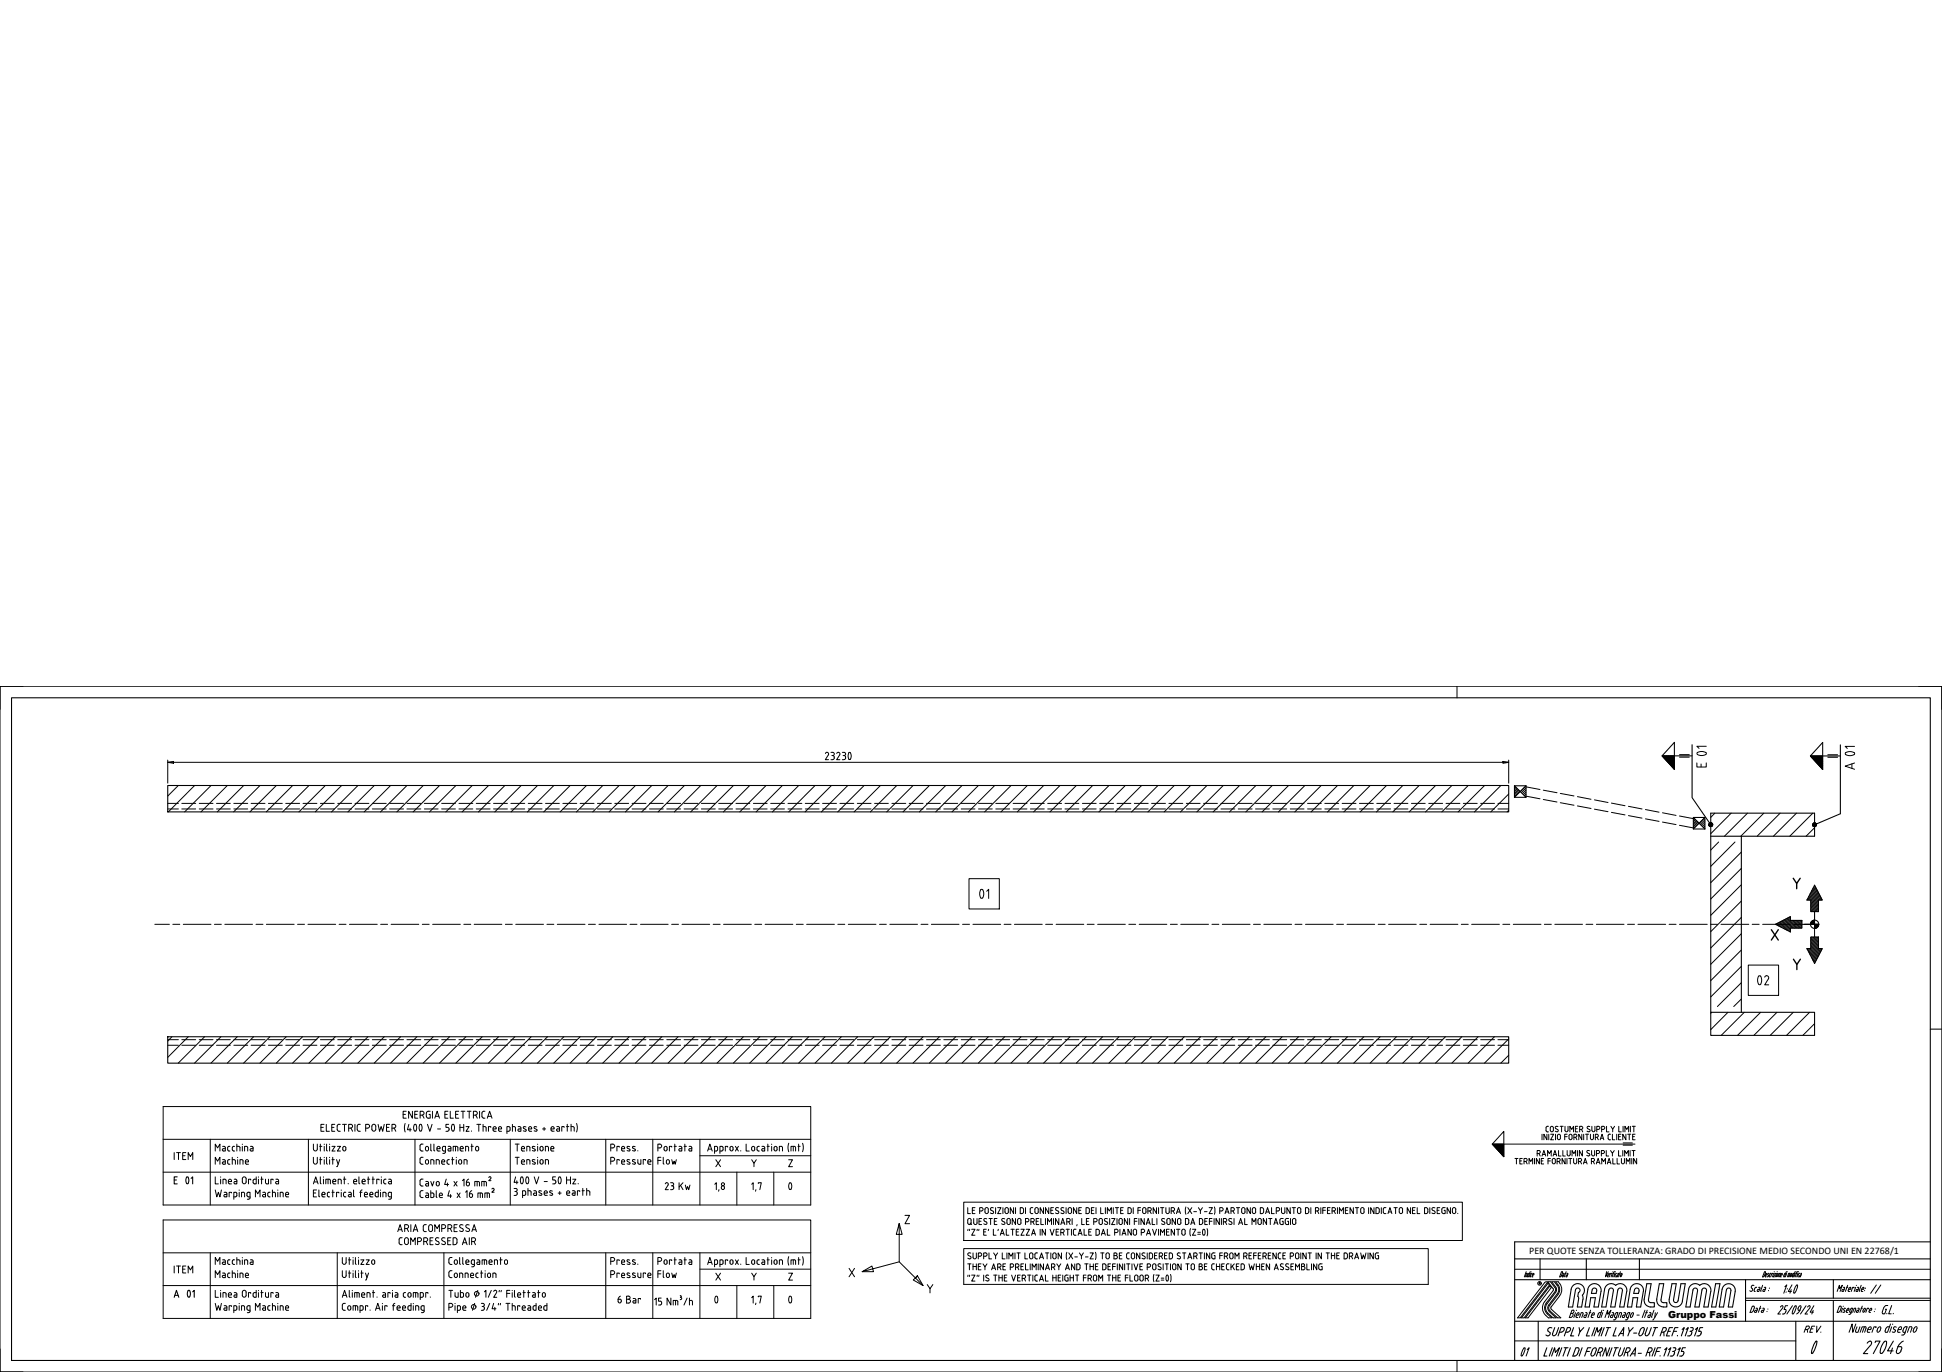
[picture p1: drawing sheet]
<svg xmlns="http://www.w3.org/2000/svg" width="841mm" height="594mm" viewBox="0 0 841 594" stroke-linecap="round" stroke-linejoin="round" font-family="sans-serif">
<defs><g id="words">
<g font-size="11.9">
<text x="417.3" y="391.9">01</text>
<text x="754.2" y="429.3">02</text>
</g>
<text font-size="11.5" x="805.7" y="588.1">27046</text>
<g font-size="9.7">
<text x="336.2" y="517.5">0</text>
<text x="304.1" y="566.9">0</text>
<text x="336.2" y="566.9">0</text>
</g>
<text font-size="8.8" x="776.8" y="587">0</text>
<g font-size="7.9">
<text x="770.8" y="561.6">1:40</text>
<text x="653" y="588.8">01</text>
</g>
<text font-size="7.1" x="808.9" y="561.3">//</text>
<g font-size="6.6">
<text x="173.2" y="485.4">ENERGIA ELETTRICA</text>
<text x="74.1" y="503.4">ITEM</text>
<text x="286.8" y="516.5">23 Kw</text>
<text x="74.1" y="552.4">ITEM</text>
<text x="283.6" y="554.6">Flow</text>
<text x="266.3" y="565.5">6 Bar</text>
</g>
<g font-size="6.2">
<text x="92.1" y="499.5">Macchina</text>
<text x="283.6" y="499.5">Portata</text>
<text x="92.1" y="505.2">Machine</text>
<text x="180.6" y="505.2">Connection</text>
<text x="283.6" y="505.2">Flow</text>
<text x="92.1" y="548.6">Macchina</text>
<text x="283.6" y="548.6">Portata</text>
<text x="780" y="578.2">REV.</text>
</g>
<text font-size="4.3" x="662.3" y="543.2">PER QUOTE SENZA TOLLERANZA: GRADO DI PRECISIONE MEDIO SECONDO UNI EN 22768/1</text>
<text font-size="4.2" x="722.4" y="570.7">Gruppo Fassi</text>
</g></defs>
<!-- layer: AM_0 -->
<g fill="none" stroke="#000" stroke-width=".47">
<path d="M5 302.1h831v287h-831zM72.6 340.1h580.8v11.5h-580.8zM655.9 340.2h5v5h-5M655.9 340.2v5M655.9 340.2l5 5M660.9 340.2l-5 5M733.3 354l5 5M738.3 354h-5v5h5M738.3 354v5M738.3 354l-5 5M797 352.4l-11.2 4.7M740.9 362.1h44.9v-10h-44.9v96.2h44.9v-10h-44.9"/>
<path d="M754.1 362.1v76.2M72.6 448.9h580.8v11.4h-580.8zM836 537.7h-180v51.4M656 554.1h180M656 545.1h180M667 545.1v9M683.6 559.7l-.3 1.6M683.6 559.7a.99 .99 0 0 0 .3-1.7 .99 .99 0 0 0-1.6 .5l-1.2 7.4h-1.9l1.2-7.6a2.9 2.9 0 0 1 4.2-2.2 2.9 2.9 0 0 1 .7 4.7M687 545.1v9M687.7 558.2a2.9 2.9 0 0 1 3.3-2.4 2.9 2.9 0 0 1 2.4 3.4l-1.2 6.7h-1.9l.6-4h-2l-.6 4h-1.9l1.3-7.6M689.8 558a.99 .99 0 0 1 1.2-.2 .99 .99 0 0 1 .5 1.2l-.3 1h-2zM696.8 558.5a.99 .99 0 0 1 1.1-.8 .99 .99 0 0 1 .8 1.2l-1.2 7h1.9l1.2-7.3"/>
<path d="M700.7 558.5a.99 .99 0 0 1 1.1-.8 .99 .99 0 0 1 .8 1.2l-1.2 7h1.9l1.2-6.7a2.87 2.87 0 0 0-1.4-3 2.87 2.87 0 0 0-3.4 .4 2.88 2.88 0 0 0-4.8 1.6l-1.3 7.7h1.9l1.2-7.3M708.1 558a.99 .99 0 0 1 1.2-.2 .99 .99 0 0 1 .5 1.2l-.3 1h-2zM710 545.1v9M711.7 559.2a2.9 2.9 0 0 0-2.4-3.4 2.9 2.9 0 0 0-3.3 2.4l-1.2 7.7h1.8l.6-4h2.1l-.6 4h1.8l1.2-6.7M713.2 555.9h1.9l-1.1 7.5 .9 .7h1.5v1.8h-1.5a2.9 2.9 0 0 1-2.9-3.4zM718.6 555.9h1.9l-1.2 7.2 .7 .9 1.9 .1v1.8h-1.6a2.86 2.86 0 0 1-2.8-3.4zM731.9 556.8a2.9 2.9 0 0 1 4.2-.2 2.88 2.88 0 0 1 3.4-.4 2.88 2.88 0 0 1 1.4 3l-1.2 6.7h-1.8l1.2-7a1 1 0 0 0-.9-1.2 1 1 0 0 0-1.1 .8l-1.3 7.4h-1.8l1.1-7a.99 .99 0 0 0-.8-1.2 .99 .99 0 0 0-1.1 .8l-1.3 7.4h-1.8l1.2-7.6zM743 555.9h1.9l-1.8 10h-1.9zM745.8 558.3a2.86 2.86 0 0 1 3.3-2.4 2.86 2.86 0 0 1 2.4 3.3l-1.2 6.7h-1.8l1.1-7a.98 .98 0 0 0-.8-1.2 .98 .98 0 0 0-1.1 .8l-1.3 7.4h-1.8l1.2-7.6M755.9 554.1v18M794 554.1v8M656 572.1h180"/>
<path d="M666.2 572.1v17M670.4 576.4l.8 .5a1.03 1.03 0 0 1-.4 1.4 1.03 1.03 0 0 1-1.3-.3M672.1 575a1.09 1.09 0 0 0-1.4 0 1.09 1.09 0 0 0-.3 1.4M673.3 574.9l-.9 2.5M675 574.9l-1.4 3.2-1 .2-.2-.9M675.3 576.8h.8M676.9 574.8a1.08 1.08 0 0 1 .4 1.3 1.08 1.08 0 0 1-1.1 .7M676.9 574.9h-.8l-1.3 3.6M679.6 574.8a1.08 1.08 0 0 1 .4 1.3 1.08 1.08 0 0 1-1.1 .7h-.8M679.6 574.9h-.8l-1.3 3.6M681.5 574.9l-1.3 3.6h1.3M683.9 574.9l.3 1.7 1.7-1.7"/>
<path d="M684.2 576.6l-.6 1.9M685.3 560.8l.3 1.4-.6 3.7h-1.9l.6-3.6-.4-1M688.3 574.9l-1.3 3.6h1.3M690.4 578.5l1.3-3.6 .3 1.9 1.7-1.9-1.3 3.6M690.7 574.9l-1.3 3.6M694.7 574.9l-1.3 3.6M695.7 574.9h1.8M696.6 574.9l-1.3 3.6M699.9 574.9l-1.4 3.6h1.4M700.9 578.5l2.3-3.6-.3 3.6M701.6 577.4h1.4M705.3 574.9l.4 1.7 1.6-1.7"/>
<path d="M705.7 576.6l-.7 1.9M707.5 577.2h1.3M710.4 575.8l-.6 2.3 .8 .2 .9-.9M710.4 575.8l.5-.7 .7-.3 .5 .3v.7M712 575.8l-.5 1.6M713.4 574.9l-.9 2.9 .5 .6 1-.6 1.1-2.9M716.2 574.9h1.6M717 574.9l-1.3 3.6M719.5 576.8h.8M720.6 576.8v1.7M721.1 574.8a1.08 1.08 0 0 1 .4 1.3 1.08 1.08 0 0 1-1.1 .7M721.1 574.9h-.8l-1.4 3.6"/>
<path d="M722.4 576.5h1M724.3 574.9h-1.3l-1.3 3.6h1.3M724.7 576.5h1.4M726.5 578.2l-.1 .3M726.7 574.9h-1.4l-1.3 3.6M728.5 575.7l.9-.8-1.3 3.6M728.6 563.5a2.9 2.9 0 0 1-3.3 2.4 2.9 2.9 0 0 1-2.4-3.4l1.2-6.6h1.8l-1.2 7a1 1 0 0 0 .9 1.1 1 1 0 0 0 1.1-.8l1.3-7.3h1.8l-1.2 7.6M730.2 575.7l.9-.8-1.3 3.6M731.9 576.5h.6l.2 .7M732.2 574.9h.6M732.6 577.2l-.5 1-1.3 .3M732.8 574.8a.87 .87 0 0 1 .4 1.1 .87 .87 0 0 1-.9 .5"/>
<path d="M734.2 575.7l1-.8-1.3 3.6M736.7 577.2l-.5 1-1.3 .3M737.4 574.9h-1.2l-.6 1.6h1l.2 .7M777.7 572.1v17M794 563.1v26M669.9 583.6l-1.3 3.6h1.3M672 587.2l1.3-3.6 .3 2 1.7-2-1.3 3.6M672.3 583.6l-1.4 3.6M676.4 583.6l-1.4 3.6M677.4 583.6h1.7M678.2 583.6l-1.3 3.6M680.1 583.6l-1.3 3.6"/>
<path d="M683.2 583.6h-.7l-1.4 3.6h.8M683.3 583.6l.6 .6-.6 1.9-.7 .8-.6 .3M685.2 583.6l-1.3 3.6M687 585.2h1.3M688.9 583.6h-1.3l-1.3 3.6M689.6 584.6l-.6 2 .5 .6 1-.6 .8-2M689.6 584.6l.5-.7 .7-.3 .5 .3v.7M691.9 585.6h.9M693 585.6v1.6M693.5 583.6h-.8l-1.4 3.6M693.5 583.6a1.08 1.08 0 0 1 .5 1.3 1.08 1.08 0 0 1-1.2 .7M697.1 583.6l-1.3 3.6-.4-3.6-1.3 3.6"/>
<path d="M698.1 583.6l-1.3 3.6M699.1 583.6h1.7M700 583.6l-1.3 3.6M701.8 583.6l-.9 3 .5 .6 1-.6 1.1-3M703.8 585.6h.9M704.8 585.6l.1 1.6M705.4 583.6h-.8l-1.4 3.6M705.4 583.6a1.08 1.08 0 0 1 .5 1.3 1.08 1.08 0 0 1-1.2 .7M706 587.2l2.3-3.6-.3 3.6M706.6 586.2h1.5M709.5 586h1.3M713.4 585.6h.8"/>
<path d="M714.4 585.6l.1 1.6M714.9 583.6h-.8l-1.3 3.6M715 583.6a1.08 1.08 0 0 1 .4 1.3 1.08 1.08 0 0 1-1.1 .7M716.8 583.6l-1.3 3.6M717.3 585.2h1.3M718.9 587v.2M719.2 583.6h-1.4l-1.3 3.6M720.9 584.4l1-.8-1.3 3.6M722.6 584.4l1-.8-1.3 3.6M723.3 587.2h.7M724.4 585.2h.3M724.6 583.6h.7a.87 .87 0 0 1 .4 1 .87 .87 0 0 1-1 .6"/>
<path d="M724.8 585.2a1.15 1.15 0 0 1 .3 1.2 1.15 1.15 0 0 1-1.1 .8M726.7 584.4l1-.8-1.3 3.6M727.4 587.2h.7M729.9 583.6h-1.2l-.6 1.6h.7a1.18 1.18 0 0 1 .3 1.2 1.18 1.18 0 0 1-1 .8"/>
</g>
<!-- layer: AM_BOR -->
<path d="M0 297.2h841v296.9h-841zM631 297.2v4.9M836 445.6h5M631 589.1v5" fill="none" stroke="#000" stroke-width=".43"/>
<path d="M10 297.2h-10v9.9M831 297.2h10v9.9M0 584.1v10h10M841 584.1v10h-10" fill="none" stroke="#000" stroke-width=".47"/>
<!-- layer: AM_0 -->
<g fill="none" stroke="#000" stroke-width=".43">
<path d="M656 549.6h180M660.5 552.9l.6-1.5h.2l-.3 1.5M661 550.6l-.9 2.3M661.8 551.8l-.2 1M662.4 551.4l-.6 .4M662.7 550.6l-.8 2.3h-.3M662.8 551.4l-.5 1.5M662.9 552.9h.1M663.1 550.6l-.1 .2M663.4 551.4h.2M663.4 551.4l-.5 1.4M663.6 552.9h.3"/>
<path d="M663.7 552.1h.5l.1-.7-.6 .5-.1 1M666.6 555.8h.2M666.8 555.8l.2-.4-.4-.1v.8M666.8 555.8l.2 .3M669 555.3l.6-.3 .6 .3-11.8 15.3h-1.2l11.8-15.3M670.4 555.6l.6 .8-10.9 14.2h-1.2zM671.3 556.7l.5 .8-10 13.1h-1.2zM672.6 558l-2.3-3h1.1l2 2.4 .3 1.2-4.1 5.7a3.4 3.4 0 0 0 .4 4.6M672.6 558.9l-3.7 4.8M672.6 558v.8M673.7 557.2l-1.7-2.2h1.1a4.6 4.6 0 0 1 1.9 3.7l-.6 1.5-3.7 4.9M673.7 559.7l-3.7 4.9"/>
<path d="M673.7 557.2l.4 1.2-.4 1.3M676.6 551.3l-.8 1.5M676.6 551.3l.1-.6-.5-.1-.8 2.3h.3M677 551.4h.4l-.1 .4-.4 1.1h-.3M677.2 552.1l-.5 .2-.1 .6M677.8 551.4h.4M678.3 550.6l-.9 2.3M678.6 551.4h.4v.4l-.4 1.1h-.4M678.8 552.1l-.5 .2v.6M695.7 550.6l-.4 2.3 1.2-2.3M696.3 552.9h.3M696.4 551.9l-.1 1"/>
<path d="M696.5 551.8l.5-.4-.2 .7h-.5M697.8 551.6l.1-.2h-.4l-.6 1.5M698.2 551.4l-.5 1.5M698.5 550.6v.2M698.6 551.4h.4M699.3 550.6l-1.1 2.3M699.4 552.4v.4M699.4 551.4l-.6 1.5M699.4 552.9h.2M699.6 550.6v.2M700.1 551.4l-.8 1M700.6 551.4h.3l-.1 .4-.4 1.1h-.2"/>
<path d="M700.7 552.1l-.5 .2v.6M701.4 551.4h.4M701.8 550.6l-.8 2.3M701.9 551.9l-.1 .9 .5-.4M702 551.8l.5-.4-.2 1M758.5 557.7l.5 .4M758.9 558.1a.71 .71 0 0 1-.2 .9 .71 .71 0 0 1-.9-.1M759.6 556.7a.75 .75 0 0 0-.9 0 .75 .75 0 0 0-.2 .9M759.7 558.7l.2 .5M759.8 559.2h.3M760.5 557.4l-.4 .2-.5 1.1M760.5 557.4h.3"/>
<path d="M761.6 557.4h.4M762 557.4l.2 .5-.5 1.3h-.5M762 558.3l-.9 .2 .1 .7M763.4 556.5l-.8 2.7M764 557.4h.5M764.2 552.1l-.6 .7M764.4 550.6h-.2l-.9 2.3h.3M764.4 550.6l.2 .4-.4 1.2M764.4 557.4l.3 .5M764.5 552.9h.3M764.6 557.9l-.4 1.3-.7-.1 .3-.7 .7-.1M765.2 551.9l-.6 .2"/>
<path d="M765.2 551.9l-.1-.5-.5 1.5M765.6 552l.2 .6-.5 .1M765.9 551.3l-.3 .6M765.9 551.4l.2 .1M765.9 558.8v.1M766.3 552.9h.1M766.3 557.7l-.1 .2M766.5 551.8l-.2 1M766.8 551.4h.2M766.9 551.3l-.4 .5M767.7 551.6l.1-.2h-.4l-.6 1.5M768.1 551.4l-.5 1.5"/>
<path d="M768.4 550.6l-.1 .1M768.5 551.4h.5l-1 1.5h.4M769.4 551.4l-.6 1.5M769.4 552.4l.1 .4 .6-1.4-.4 .2-.3 .8M769.7 550.6l-.1 .1M770.9 551.4h-.3l-.5 1.5M771 551.3v.5M771 551.8l-.4 1.1M771.2 552.1h.5l.2-.7-.6 .5-.1 1M772.7 551.8l-.1 1M773.1 551.4h.3M773.1 551.3l-.4 .5"/>
<path d="M773.6 550.6l-.8 2.3h-.3M773.8 551.4l-.6 1.5M774 550.6v.1M775 551.4l-.6 1.5M775.2 551.4h-.6l-.5 1.5M775.2 551.3v.5M775.2 551.8l-.4 1.1M775.6 551.8l.5-.4-.2 1M775.6 551.9l-.2 .9 .5-.4M776.3 552.4v.4M776.5 551.8l-.3 .6M776.9 551.4h.2"/>
<path d="M776.9 551.3l-.4 .5M777.4 550.6l-.8 2.3h-.3M777.5 551.4l-.6 1.5M777.8 550.6l-.1 .1M777.9 551.4h.4M778.5 550.6l-1 2.3M778.6 551.4l-.5 1.5M778.7 552.4v.4M778.8 551.8l-.2 .6M778.9 550.6l-.1 .1M779.2 551.4h.2M779.2 551.3l-.3 .5"/>
<path d="M779.8 551.4h.2M780 552.1l-.6 .2v.6M780.1 551.3v.5M780.1 551.8l-.4 1.1h-.3M795.6 559.2l1-2.7 .1 1.5 1.2-1.5-1 2.7M798.3 557.4h.3M798.7 557.4l.1 .5-.5 1.3-.6-.1 .3-.7 .7-.1M799.6 557.4h.7M800.2 556.5l-1 2.7M800.6 558.3h.8l.1-.8-.6 .2-.5 1.1v.3l.7 .1M802.9 557.7l.1-.3h-.7l-.6 1.8M803.6 557.4l-.6 1.8"/>
<path d="M804 556.5l-.1 .2M804.3 557.4h.4M804.8 557.4l.1 .5M804.9 557.9l-.5 1.3-.6-.1 .3-.7 .7-.1M806 556.5l-.7 2.7M806.2 559.2h.5M806.2 558.3h.9l.1-.8-.9 .5-.1 1.2M668.9 563.7a4.7 4.7 0 0 0 1.7 6.9h1.4l-2-1.7M669.9 564.5l-.6 1.8 .3 1.2 .7 1M670.7 565.1l-.4 .9 .3 1.5 3.3 3.1h-1.3l-2.3-2M675.5 561a4.5 4.5 0 0 0-.7-6h-1.1a3.9 3.9 0 0 1 1.1 5.5l-4 5.3-.1 .9 .5 .8M675.5 561.1l-3.9 5.3 4.3 4.2h-1.3l-3.4-3"/>
<path d="M680.3 568.7h.5M681.4 567.3a.83 .83 0 0 1 .2 .9 .83 .83 0 0 1-.7 .5M681.4 567.3h-.6l-1.2 3.2a1.25 1.25 0 0 0 1.3-.4 1.25 1.25 0 0 0 .2-1.3l-.2-.1M682.3 568.4l-.7 2.1M682.7 570.5h.6M682.7 569.4h1l.1-1-.8 .4-.5 1.4 .2 .2M682.7 567.3v.2M684 570.5l.8-2.1h.5l.3 .6-.6 1.5M686.5 569.4h.6M686.6 568.4h.6l.1 .6-.6 1.5h-.6l-.1-.6 .5-.5M688.2 568.4h.8M688.8 567.3l-1.1 3.2"/>
<path d="M689.3 569.4h1l.1-1-.8 .4-.4 1.1v.5l.7 .1M693.8 567.3l-1.2 3.2h-.5l-.3-.4 .5-1.5 1.1-.2M694.1 568.4l-.8 2.1M694.5 567.3l-.1 .2M695.1 570.5l1.1-3.2 .1 1.8 1.4-1.8-1.2 3.2M698 569.4h.6M698 569.4l-.5 .5 .2 .5M698.2 568.4h.6v.6l-.6 1.5h-.6M698.7 571.5h.4M699.9 570.5l-.6-.1-.1-.5 .5-1.3 1-.2-.9 2.5-.6 .6M700.7 570.5l.8-2.1h.5l.2 .6-.5 1.5M703.2 569.4h.5"/>
<path d="M703.3 568.4h.6l.1 .6-.6 1.5h-.6l-.2-.6 .6-.5M704.6 569l-.3 1.1 .8 .4M704.7 568.9l.4-.5h.8l-1.1 2.8-.9 .3M707.1 569.8l-.5 .6h-.4a1.81 1.81 0 0 1 .9-2l.3 .4-.3 1M708.9 569.4h1M712.4 567.3l-1.2 3.2M712.7 568.4h.7M713.4 567.3l-1.2 3.2M714.2 569.4h.6M714.3 568.4h.6l.1 .6-.6 1.5h-.6l-.1-.6 .5-.5M715.3 570.1l.1 .4M716.3 567.3l-1 2.8"/>
<path d="M716.9 568.4l-.3 2.1M717.8 568.4l-2.1 3.1M755.9 562.1h80.1M755.9 563.1h80.1M759.3 567.4l-.6 .8-.8 .1 1-2.7 .9 .2-.5 1.7M760.5 566.5h.4M760.8 566.4l.3 .6M761.1 567l-.5 1.3-.7-.1 .3-.8h.7M761.9 566.5h.7M762.5 565.6l-1 2.7M763.4 566.5h.6v.5M764 567l-.5 1.3-.7-.1 .3-.8h.8"/>
<path d="M765.3 567.8l-.1 .2M765.6 566.8v.1M771 566l.2-.3a.54 .54 0 0 1 .8-.3 .54 .54 0 0 1 0 .9l-2.1 2.7h1.2M774.2 565.4h-1l-.6 1.6h.6a1.3 1.3 0 0 1 0 1.4 1.3 1.3 0 0 1-1.3 .6M776.2 568.8l.1 .1a3.4 3.4 0 0 0 1.4-3.5 4.5 4.5 0 0 0-1.5 3.4M776.3 565.4l-2.4 3.6M778.8 566.2l.6-.8 .6 .2-.5 1.7-.8-.2 .1-.9M779.5 567.3l-1.4 1.6M782.2 565.4l-2.5 3.6M783.6 565.4l-.8 .6M783.6 565.4l.3 .2-.1 .7-2.1 2.7h1.1M785.2 567.4l-.6 1.6"/>
<path d="M785.5 565.4l-1.6 2.8h1.5M796.6 565.6l.8 .2-.4 1.6-.7 .8-.7 .1zM797.9 566.5l-.6 1.8M798 568.1l.5 .2M798.3 565.6l-.1 .1M798.9 566.4l.4 .2M798.9 566.5l-.5 .4 .6 .7-.4 .6M800.7 567.1l-.1 .3h-.9M800.7 567l-.2-.5-.7 .6-.2 .9 .6 .3M801.2 568.3h.5M801.3 567l-.3 1 .2 .2M801.9 566.5h.4l-.7 2.1-.4 .5h-.5"/>
<path d="M801.9 566.4l-.5 .6M802.3 568.3l.7-1.8h.5l.2 .2-.5 1.6M803.7 573.3l-1.3 3.6-.3-3.6-1.3 3.6M804.2 574.5l-.6 1.7M804.6 566.5h.5v.5M805.1 567l-.5 1.3-.6-.1 .3-.8h.7M805.5 574.5l-.9 2.4h-.7M805.9 566.5h.7M806.5 565.5l-1 2.8M807 567.1l-.3 .6M807.4 574.5l-.9 2.4M807.8 567.1l-.6 1-.4 .1v-.6"/>
<path d="M807.8 567l-.2-.5-.6 .6M808.1 575.2l-.1-.7h-1.6l-.8 2.4M809.2 566.8l.1-.3h-.6l-.7 1.8M809.5 567.8v.4l.6 .1M810.3 575.3l.1-.6-.4-.2-1 .8M810.6 567.1l-.2 .3h-.8M810.6 567l-.1-.5h-.4l-.7 1.3M811.7 567.8v.2M812.1 566.8v.1M812.4 574.9l.1-.4h-.9l-.9 2.4M814.5 575.3v-.6l-.4-.2-.9 .8M816.5 566.9h.4l-.7 2h-.6"/>
<path d="M817.2 568.7l-.1 .2M817.5 565.3l-.9 .1-.8 .9-.7 2 .4 .6M818.3 574.5h-.9l-.6 .7M818.7 573.3l-1.3 3.6h-.7M819.2 565.3l-1.3 3.6h1.1M819.2 574.5l-.8 2.4M819.7 573.3l-.1 .2M820 568.7l-.1 .2M821.3 574.7a.69 .69 0 0 0-.9-.2 .69 .69 0 0 0-.3 .9M823.5 575.3v-.6l-.4-.2-.9 .8M824.5 575.2l.5-.7h1l-1.1 2.9M828 575.2l-.1-.7h-1l-.8 2.4"/>
<path d="M830.2 575.3v-.6l-.4-.2-.9 .8M656 580.6h121.7"/>
<circle cx="666.7" cy="555.7" r=".78"/>
</g>
<!-- layer: AM_7 -->
<g fill="none" stroke="#000" stroke-width=".43">
<path d="M67.1 400.2h6.3M74.8 400.2h3.1M79.4 400.2h12M92.9 400.2h2.9M97.4 400.2h11.9M110.9 400.2h3M115.4 400.2h12M128.9 400.2h3M133.3 400.2h12.1M146.9 400.2h3M151.3 400.2h12.1M164.8 400.2h3.1"/>
<path d="M169.4 400.2h12M182.9 400.2h2.9M187.4 400.2h11.9M200.9 400.2h3M205.4 400.2h11.9M218.9 400.2h3M223.4 400.2h12M236.9 400.2h3M241.3 400.2h12.1M254.8 400.2h3.1M259.4 400.2h12M272.8 400.2h3"/>
<path d="M277.4 400.2h11.9M290.9 400.2h2.9M295.4 400.2h11.9M308.9 400.2h3M313.4 400.2h12M326.9 400.2h3M331.3 400.2h12.1M344.8 400.2h3.1M349.3 400.2h12.1M362.8 400.2h3M367.4 400.2h11.9M380.9 400.2h2.9"/>
<path d="M385.4 400.2h11.9M398.9 400.2h3M403.4 400.2h11.9M416.9 400.2h3M421.3 400.2h12.1M434.8 400.2h3.1M439.3 400.2h12.1M452.8 400.2h3M457.4 400.2h11.9M470.8 400.2h3M475.4 400.2h11.9M488.9 400.2h2.9"/>
<path d="M493.4 400.2h11.9M506.9 400.2h3M511.3 400.2h12.1M524.8 400.2h3.1M529.3 400.2h12.1M542.8 400.2h3M547.3 400.2h12.1M560.8 400.2h3M565.4 400.2h11.9M578.9 400.2h2.9M583.4 400.2h11.9M596.9 400.2h3"/>
<path d="M601.3 400.2h12M614.8 400.2h3.1M619.3 400.2h12.1M632.8 400.2h3M637.3 400.2h12.1M650.8 400.2h3M655.4 400.2h11.9M668.8 400.2h3M673.4 400.2h11.9M686.9 400.2h2.9M691.3 400.2h12M704.8 400.2h3.1"/>
<path d="M709.3 400.2h12.1M722.8 400.2h3M727.3 400.2h12.1M740.8 400.2h3M745.3 400.2h12M758.8 400.2h3M763.4 400.2h11.9M776.9 400.2h2.9M781.3 400.2h6.4"/>
</g>
<!-- layer: AM_8 -->
<g fill="none" stroke="#000" stroke-width=".43">
<path d="M720 327.3l-.1 .1M720.2 327.3l-.2 .2M720.3 327.3l-.3 .3M720.5 327.3l-.4 .4M720.7 327.3l-.5 .5M720.9 327.3l-.6 .5M721 327.3l-.6 .6M721.2 327.3l-.7 .8M721.4 327.3l-.8 .8M721.6 327.3l-1 .9M721.7 327.3l-1 1M721.9 327.3l-1.1 1.1"/>
<path d="M722.1 327.3l-1.2 1.2M722.3 327.3l-1.3 1.3M722.5 327.3l-1.4 1.4M722.6 327.3l-1.5 1.5M722.8 327.3l-1.6 1.6M723 327.3l-1.7 1.6M723.2 327.3l-1.8 1.8M723.3 327.3l-1.8 1.9M723.5 327.3l-1.9 1.9M723.7 327.3l-2 2M723.9 327.3l-2.2 2.1M724 327.3l-2.2 2.2"/>
<path d="M724.2 327.3l-2.3 2.3M724.4 327.3l-2.4 2.4M724.6 327.3l-2.5 2.5M724.7 327.3l-2.5 2.6M724.9 327.3l-2.7 2.7M725.1 327.3l-2.8 2.8M725.1 333l-.1 .1M725.1 332.8l-.1 .1M725.1 332.6l-.2 .2M725.1 332.2l-.3 .6 .3-.4M725.1 332.1l-.5 .5M725.1 331.9l-.6 .6"/>
<path d="M725.1 331.7l-.6 .7M725.1 331.5l-.7 .8M725.1 331.4l-.8 .8M725.1 331.2l-.9 .9M725.1 331l-1 1M725.1 330.8l-1.1 1.1M725.1 330.6l-1.2 1.2M725.1 330.5l-1.2 1.2M725.1 330.3l-1.3 1.4M725.1 330.1l-1.4 1.5M725.1 329.7l-1.5 1.7 1.5-1.4M725.1 329.6l-1.7 1.7"/>
<path d="M725.1 329.4l-1.8 1.8M725.1 329.2l-1.8 1.9M725.1 329.1l-1.9 1.9M725.1 328.9l-2 2M725.1 328.7l-2.1 2.1M725.1 328.5l-2.2 2.2M725.1 328.4l-2.3 2.2M725.1 328.2l-2.3 2.4M725.1 328l-2.4 2.4M725.1 327.8l-2.5 2.5M725.1 327.5l-2.6 2.8 2.6-2.7M784.2 327.3l-.1 .1"/>
<path d="M784.4 327.3l-.2 .2M784.6 327.3l-.3 .3M784.7 327.3l-.3 .4M784.9 327.3l-.5 .5M785.1 327.3l-.6 .6M785.2 327.3l-.6 .7M785.5 327.3l-.8 .8M785.6 327.3l-.8 .9M785.8 327.3l-.9 1M786 327.3l-1.1 1.1M786.1 327.3l-1.1 1.1M786.3 327.3l-1.2 1.2"/>
<path d="M786.5 327.3l-1.3 1.3M786.7 327.3l-1.4 1.4M786.8 327.3l-1.4 1.5M787 327.3l-1.5 1.6M787.2 327.3l-1.7 1.7M787.4 327.3l-1.8 1.8M787.6 327.3l-1.9 1.9M787.7 327.3l-1.9 2M787.9 327.3l-2 2.1M788.1 327.3l-2.1 2.2M788.2 327.3l-2.2 2.3M788.4 327.3l-2.3 2.4"/>
<path d="M788.6 327.3l-2.4 2.4M788.8 327.3l-2.5 2.5M789 327.3l-2.6 2.6M789.1 327.3l-2.6 2.7M789.3 327.3l-2.7 2.8M789.3 333v.2M789.3 332.8l-.2 .2M789.3 332.6l-.2 .3M789.3 332.5l-.3 .3M789.3 332.3l-.4 .4M789.3 332.1l-.5 .5M789.3 331.9l-.5 .6"/>
<path d="M789.3 331.6l-.6 .8 .6-.7M789.3 331.4l-.8 .8M789.3 331.2l-.9 1M789.3 331.1l-1 1M789.3 330.8l-1.1 1.1M789.3 330.7l-1.1 1.2M789.3 330.5l-1.2 1.3M789.3 330.3l-1.3 1.4M789.3 330.2l-1.4 1.4M789.3 330l-1.5 1.5M789.3 329.8l-1.6 1.6M789.3 329.6l-1.6 1.7"/>
<path d="M789.3 329.3l-1.7 1.9 1.7-1.7M789.3 329.1l-1.9 2M789.3 328.9l-2 2M789.3 328.7l-2.1 2.1M789.3 328.6l-2.2 2.2M789.3 328.4l-2.2 2.3M789.3 328.2l-2.3 2.4M789.3 328.1l-2.4 2.4M789.3 327.8l-2.5 2.6M789.3 327.7l-2.6 2.6M789.3 327.5l-2.7 2.7M77.2 340.1l-4.6 4.6"/>
<path d="M84.3 340.1l-11.4 11.5M91.4 340.1l-11.4 11.5M98.5 340.1l-11.5 11.5M105.5 340.1l-11.4 11.5M112.6 340.1l-11.4 11.5M119.7 340.1l-11.5 11.5M126.7 340.1l-11.4 11.5M133.8 340.1l-11.4 11.5M140.9 340.1l-11.4 11.5M148 340.1l-11.5 11.5M155 340.1l-11.4 11.5M162.1 340.1l-11.4 11.5"/>
<path d="M169.2 340.1l-11.5 11.5M176.2 340.1l-11.4 11.5M183.3 340.1l-11.4 11.5M190.4 340.1l-11.5 11.5M197.4 340.1l-11.4 11.5M204.5 340.1l-11.4 11.5M211.6 340.1l-11.4 11.5M218.7 340.1l-11.5 11.5M225.7 340.1l-11.4 11.5M232.8 340.1l-11.4 11.5M239.9 340.1l-11.5 11.5M246.9 340.1l-11.4 11.5"/>
<path d="M254 340.1l-11.4 11.5M261.1 340.1l-11.5 11.5M268.1 340.1l-11.4 11.5M275.2 340.1l-11.4 11.5M282.3 340.1l-11.5 11.5M289.3 340.1l-11.4 11.5M296.4 340.1l-11.4 11.5M303.5 340.1l-11.4 11.5M310.6 340.1l-11.5 11.5M317.6 340.1l-11.4 11.5M324.7 340.1l-11.4 11.5M331.8 340.1l-11.4 11.5"/>
<path d="M338.8 340.1l-11.4 11.5M345.9 340.1l-11.4 11.5M353 340.1l-11.4 11.5M360.1 340.1l-11.4 11.5M367.2 340.1l-11.5 11.5M374.2 340.1l-11.4 11.5M381.3 340.1l-11.4 11.5M388.4 340.1l-11.5 11.5M395.4 340.1l-11.4 11.5M402.5 340.1l-11.4 11.5M409.6 340.1l-11.5 11.5M416.6 340.1l-11.4 11.5"/>
<path d="M423.7 340.1l-11.4 11.5M430.8 340.1l-11.4 11.5M437.9 340.1l-11.5 11.5M444.9 340.1l-11.4 11.5M452 340.1l-11.4 11.5M459.1 340.1l-11.5 11.5M466.1 340.1l-11.4 11.5M473.2 340.1l-11.4 11.5M480.3 340.1l-11.5 11.5M487.3 340.1l-11.4 11.5M494.4 340.1l-11.4 11.5M501.5 340.1l-11.4 11.5"/>
<path d="M508.6 340.1l-11.5 11.5M515.6 340.1l-11.4 11.5M522.7 340.1l-11.4 11.5M529.8 340.1l-11.5 11.5M536.8 340.1l-11.4 11.5M543.9 340.1l-11.4 11.5M551 340.1l-11.5 11.5M558 340.1l-11.4 11.5M565.1 340.1l-11.4 11.5M572.2 340.1l-11.5 11.5M579.2 340.1l-11.4 11.5M586.3 340.1l-11.4 11.5"/>
<path d="M593.4 340.1l-11.4 11.5M600.5 340.1l-11.4 11.5M607.5 340.1l-11.4 11.5M614.6 340.1l-11.4 11.5M621.7 340.1l-11.4 11.5M628.8 340.1l-11.5 11.5M635.8 340.1l-11.4 11.5M642.9 340.1l-11.4 11.5M650 340.1l-11.4 11.5M653.4 350.9l-.7 .7M653.4 343.8l-7.8 7.8M656.1 340.5l-.2 .2"/>
<path d="M656.4 340.8l-.5 .6M656.8 341.1l-.9 1M657.1 341.5l-1.2 1.3M657.5 341.9l-1.6 1.6M657.9 342.2l-2 2M658.2 342.6l-2.3 2.3M660.9 340.3l-2.5 2.4M660.9 341.2l-2.1 2M660.9 342.1l-1.6 1.6M660.9 343l-1.1 1.1M660.9 343.9l-.7 .7M660.9 344.8l-.2 .2"/>
<path d="M733.6 354.2l-.3 .2M733.9 354.6l-.6 .5M734.3 354.9l-1 .9M734.7 355.3l-1.4 1.2M735 355.6l-1.7 1.6M735.3 356l-2 1.9M735.7 356.3l-2.4 2.4M738.3 354l-2.4 2.5M738.3 354.9l-2 2.1M738.3 355.8l-1.5 1.6M738.3 356.8l-1.1 1.1M738.3 357.6l-.6 .7"/>
<path d="M738.3 358.5l-.2 .2M740 357.3l1.1-1-1 1.1M740.5 356.4l-.4 .3M740.5 357.9l1.1-1.1-.9 1.1M740.6 356.3l-.5 .5M740.7 356.3l-.7 .7M741 356.3l-1 .8M741.2 356.3l-1.1 1.2M741.3 356.4l-1.1 1.2 1.3-1.1M741.5 357.6l-.1 .2M741.6 356.7l-1.3 1M741.7 357.3l-.7 .6"/>
<path d="M741.7 357.1l-.9 .8M742.7 352.1l-1.8 1.8M749.7 352.1l-8.8 8.9M756.8 352.1l-10 10M763.9 352.1l-10 10M770.9 352.1l-10 10M778 352.1l-10 10M785 357.2l1-.9-1 1M785.1 352.1l-10 10M785.1 357.6l1.1-1.2-1 1.2M785.4 356.4l-.3 .4M785.6 356.3l-.6 .6"/>
<path d="M785.7 356.3l-.7 .7M785.8 358.4l-3.6 3.7M786 356.3l-1 1M786.1 356.4l-1.1 1.1M786.4 356.6l-1.2 1.1M786.5 357.6l-.2 .2M786.5 356.7l-1.2 1.1M786.6 357.4l-.5 .5M786.6 357.3l-.6 .6M786.6 357.1l-.8 .9M786.6 357.1l-.9 .9M786.6 357l-1.1 .9 1.1-1.1-1.2 1.1"/>
<path d="M744.3 364.6l-3.4 3.5M751.4 364.6l-10.5 10.5M754.1 368.9l-13.2 13.3M754.1 376l-13.2 13.3M754.1 383.1l-13.2 13.2M754.1 390.2l-13.2 13.2M754.1 397.2l-13.2 13.3M769.4 400l.9 1M769.7 399.8l1.9 1.8M770.2 399.6l2.6 2.6M770.6 399.4l3.4 3.5M770.9 399.2l4.4 4.3"/>
<path d="M771.3 399l4.1 4M771.7 398.8l3.7 3.6M772.1 398.6l3.3 3.3M772.5 398.4l3.5 3.5M772.9 398.2l3.7 3.7M773.3 398l3.9 3.9M773.6 397.8l4.1 4.1M774 397.6l4.3 4.3M774.4 397.4l1 .9M774.8 397.2l.6 .5M775.2 397l.2 .1M775.6 398.5l3.3 3.4"/>
<path d="M776.2 398.5l3.3 3.4M776.8 398.5l3.3 3.4M777.4 398.5l2.9 3M778 398.5l2.3 2.5M778.6 398.5l1.7 1.9M779.1 398.5l1.2 1.3M779.7 398.5l.6 .7M780.3 398.5v.1M785.9 383.3l-.2 .2M786.1 383.8l-1 .9M786.3 384.1l-1.8 1.8M786.5 384.5l-2.7 2.7"/>
<path d="M786.7 384.9l-3.5 3.5M786.9 385.3l-4.3 4.3M787.1 385.7l-4.1 4M787.3 386.1l-3.7 3.6M787.5 386.5l-3.3 3.3M787.5 394.7h.1M787.5 394.1l-.6 .6M787.5 393.5l-1.2 1.2M787.5 392.9l-1.8 1.8M787.5 392.3l-2.3 2.4M787.5 391.7l-2.9 3M787.5 391.2l-3.3 3.3"/>
<path d="M787.5 390.6l-3.3 3.3M787.5 390l-3.3 3.3M787.7 386.9l-3.5 3.5M787.9 387.2l-3.7 3.8M788.1 387.6l-3.9 4M788.3 388l-4.1 4.1M788.5 388.4l-4.3 4.3M788.7 388.8l-.9 .9M788.9 389.2l-.6 .5M789.1 389.6l-.2 .1M754.1 404.3l-13.2 13.2M754.1 411.4l-13.2 13.2"/>
<path d="M754.1 418.4l-13.2 13.3M769 400.2l.1 .1M782.6 410.9l4.3 4.2M783 410.7l4.1 4.1M783.2 412l3.5 3.5M783.6 410.7l3.7 3.7M783.8 413.3l2.7 2.6M784.2 410.7l3.3 3.3M784.2 410.1l3.5 3.5M784.2 409.5l3.7 3.7M784.2 408.9l3.9 3.9M784.2 408.3l4.1 4.1"/>
<path d="M784.2 407.7l4.3 4.3M784.2 407.1l3.3 3.4M784.2 406.5l3.3 3.4M784.2 405.9l3.3 3.4M784.5 414.5l1.8 1.8M784.6 405.7l2.9 3M785.1 415.7l1 1M785.2 405.7l2.3 2.4M785.7 417l.2 .1M785.7 405.7l1.8 1.8M786.3 405.7l1.2 1.2M786.9 405.7l.6 .6"/>
<path d="M787.5 405.7v.1M787.8 410.7l.9 1M788.3 410.7l.6 .6M788.9 410.7l.2 .2M741.3 438.3l-.4 .5M748.3 438.3l-7.4 7.5M754.1 425.5l-10.3 10.3M754.1 432.6l-3.3 3.2M755.4 438.3l-10 10M762.5 438.3l-10 10M769.5 438.3l-10 10M776.6 438.3l-10 10"/>
<path d="M783.7 438.3l-10 10M74.5 448.9l-1.9 1.9M81.5 448.9l-8.9 8.9M88.6 448.9l-11.4 11.4M95.7 448.9l-11.5 11.4M102.7 448.9l-11.3 11.4M109.8 448.9l-11.4 11.4M116.9 448.9l-11.4 11.4M124 448.9l-11.4 11.4M131 448.9l-11.4 11.4M138.1 448.9l-11.4 11.4M145.2 448.9l-11.4 11.4"/>
<path d="M152.3 448.9l-11.5 11.4M159.3 448.9l-11.4 11.4M166.4 448.9l-11.4 11.4M173.5 448.9l-11.4 11.4M180.6 448.9l-11.5 11.4M187.6 448.9l-11.4 11.4M194.7 448.9l-11.4 11.4M201.8 448.9l-11.5 11.4M208.8 448.9l-11.4 11.4M215.9 448.9l-11.4 11.4M223 448.9l-11.5 11.4M230 448.9l-11.4 11.4"/>
<path d="M237.1 448.9l-11.4 11.4M244.2 448.9l-11.5 11.4M251.2 448.9l-11.4 11.4M258.3 448.9l-11.4 11.4M265.4 448.9l-11.4 11.4M272.5 448.9l-11.5 11.4M279.5 448.9l-11.4 11.4M286.6 448.9l-11.4 11.4M293.7 448.9l-11.5 11.4M300.7 448.9l-11.4 11.4M307.8 448.9l-11.4 11.4M314.9 448.9l-11.5 11.4"/>
<path d="M321.9 448.9l-11.4 11.4M329 448.9l-11.4 11.4M336.1 448.9l-11.4 11.4M343.2 448.9l-11.5 11.4M350.2 448.9l-11.4 11.4M357.3 448.9l-11.4 11.4M364.4 448.9l-11.4 11.4M371.4 448.9l-11.4 11.4M378.5 448.9l-11.4 11.4M385.6 448.9l-11.4 11.4M392.6 448.9l-11.3 11.4M399.8 448.9l-11.5 11.4"/>
<path d="M406.8 448.9l-11.4 11.4M413.9 448.9l-11.4 11.4M421 448.9l-11.5 11.4M428 448.9l-11.4 11.4M435.1 448.9l-11.4 11.4M442.2 448.9l-11.5 11.4M449.2 448.9l-11.4 11.4M456.3 448.9l-11.4 11.4M463.4 448.9l-11.4 11.4M470.5 448.9l-11.5 11.4M477.5 448.9l-11.4 11.4M484.6 448.9l-11.4 11.4"/>
<path d="M491.7 448.9l-11.5 11.4M498.7 448.9l-11.4 11.4M505.8 448.9l-11.4 11.4M512.9 448.9l-11.5 11.4M519.9 448.9l-11.4 11.4M527 448.9l-11.4 11.4M534.1 448.9l-11.5 11.4M541.1 448.9l-11.4 11.4M548.2 448.9l-11.4 11.4M555.3 448.9l-11.4 11.4M562.4 448.9l-11.5 11.4M569.4 448.9l-11.4 11.4"/>
<path d="M576.5 448.9l-11.4 11.4M583.6 448.9l-11.5 11.4M590.6 448.9l-11.4 11.4M597.7 448.9l-11.4 11.4M604.8 448.9l-11.5 11.4M611.8 448.9l-11.4 11.4M618.9 448.9l-11.4 11.4M626 448.9l-11.4 11.4M633.1 448.9l-11.4 11.4M640.1 448.9l-11.4 11.4M647.2 448.9l-11.4 11.4M653.4 449.8l-10.5 10.5"/>
<path d="M653.4 456.9l-3.5 3.4M785.8 443.2l-5 5.1M646.5 495.4l-.2 .1M646.7 495.4l-.3 .2M646.9 495.4l-.3 .3M647.1 495.4l-.5 .4M647.3 495.4l-.5 .5M647.5 495.4l-.6 .6M647.7 495.4l-.8 .8M648 495.4l-.9 .9M648.2 495.4l-1.1 1M648.4 495.4l-1.2 1.1"/>
<path d="M648.6 495.4l-1.2 1.2M648.8 495.4l-1.4 1.3M649 495.4l-1.4 1.4M649.2 495.4l-1.5 1.5M649.4 495.4l-1.7 1.6M649.6 495.4l-1.7 1.8M649.9 495.4l-1.9 1.9M650.1 495.4l-2 2M650.3 495.4l-2.1 2.1M650.5 495.4l-2.2 2.2M650.7 495.4l-2.3 2.3M650.9 495.4l-2.4 2.4"/>
<path d="M651.1 495.4l-2.6 2.5M651.3 499.9l-.5 .5M651.3 499.7l-.6 .6M651.3 499.5l-.7 .7M651.3 499.3l-.8 .8M651.3 499.1l-.9 .8M651.3 498.9l-1 .9M651.3 498.7l-1.1 1M651.3 498.2l-1.2 1.4 1.2-1.2M651.3 497.8l-1.4 1.6 1.4-1.4M651.3 497.6l-1.6 1.6M651.3 497.4l-1.7 1.6"/>
<path d="M651.3 497.2l-1.8 1.8M651.3 497l-1.9 1.8M651.3 496.8l-2 1.9M651.3 496.5l-2.1 2.1M651.3 496.3l-2.2 2.2M651.3 496.1l-2.3 2.3M651.3 495.9l-2.4 2.4M651.3 495.7l-2.5 2.5M651.3 495.5l-2.6 2.6M651.3 500.8h-.1M651.3 500.6l-.2 .1M651.3 500.4l-.3 .2"/>
<path d="M651.3 500.1l-.4 .4"/>
</g>
<!-- layer: AM_3 -->
<g fill="none" stroke="#000" stroke-width=".43">
<path d="M72.6 347.9h4.7M72.6 350.3h4.7M78.7 347.9h6.1M78.7 350.3h6.1M86.3 347.9h5.9M86.3 350.3h5.9M93.8 347.9h5.9M93.8 350.3h5.9M101.3 347.9h6M101.3 350.3h6M108.8 347.9h6M108.8 350.3h6"/>
<path d="M116.2 347.9h6.1M116.2 350.3h6.1M123.7 347.9h6.1M123.7 350.3h6.1M131.2 347.9h6M131.2 350.3h6M138.8 347.9h5.9M138.8 350.3h5.9M146.3 347.9h6M146.3 350.3h6M153.8 347.9h6M153.8 350.3h6"/>
<path d="M161.2 347.9h6.1M161.2 350.3h6.1M168.7 347.9h6.1M168.7 350.3h6.1M176.2 347.9h6M176.2 350.3h6M183.8 347.9h5.9M183.8 350.3h5.9M191.3 347.9h5.9M191.3 350.3h5.9M198.8 347.9h6M198.8 350.3h6"/>
<path d="M206.2 347.9h6.1M206.2 350.3h6.1M213.7 347.9h6.1M213.7 350.3h6.1M221.2 347.9h6M221.2 350.3h6M228.8 347.9h5.9M228.8 350.3h5.9M236.3 347.9h5.9M236.3 350.3h5.9M243.8 347.9h6M243.8 350.3h6"/>
<path d="M251.2 347.9h6.1M251.2 350.3h6.1M258.7 347.9h6.1M258.7 350.3h6.1M266.2 347.9h6M266.2 350.3h6M273.7 347.9h6M273.7 350.3h6M281.3 347.9h5.9M281.3 350.3h5.9M288.8 347.9h6M288.8 350.3h6"/>
<path d="M296.2 347.9h6.1M296.2 350.3h6.1M303.7 347.9h6.1M303.7 350.3h6.1M311.2 347.9h6M311.2 350.3h6M318.7 347.9h6M318.7 350.3h6M326.3 347.9h5.9M326.3 350.3h5.9M333.8 347.9h5.9M333.8 350.3h5.9"/>
<path d="M341.2 347.9h6.1M341.2 350.3h6.1M348.7 347.9h6.1M348.7 350.3h6.1M356.2 347.9h6M356.2 350.3h6M363.7 347.9h6M363.7 350.3h6M371.3 347.9h5.9M371.3 350.3h5.9M378.8 347.9h5.9M378.8 350.3h5.9"/>
<path d="M386.2 347.9h6.1M386.2 350.3h6.1M393.7 347.9h6.1M393.7 350.3h6.1M401.2 347.9h6M401.2 350.3h6M408.7 347.9h6M408.7 350.3h6M416.3 347.9h5.9M416.3 350.3h5.9M423.8 347.9h5.9M423.8 350.3h5.9"/>
<path d="M431.2 347.9h6.1M431.2 350.3h6.1M438.7 347.9h6.1M438.7 350.3h6.1M446.2 347.9h6M446.2 350.3h6M453.7 347.9h6M453.7 350.3h6M461.2 347.9h6M461.2 350.3h6M468.8 347.9h5.9M468.8 350.3h5.9"/>
<path d="M476.2 347.9h6.1M476.2 350.3h6.1M483.7 347.9h6.1M483.7 350.3h6.1M491.2 347.9h6M491.2 350.3h6M498.7 347.9h6M498.7 350.3h6M506.2 347.9h6M506.2 350.3h6M513.8 347.9h5.9M513.8 350.3h5.9"/>
<path d="M521.3 347.9h5.9M521.3 350.3h5.9M528.7 347.9h6.1M528.7 350.3h6.1M536.2 347.9h6M536.2 350.3h6M543.7 347.9h6M543.7 350.3h6M551.2 347.9h6M551.2 350.3h6M558.8 347.9h5.9M558.8 350.3h5.9"/>
<path d="M566.3 347.9h5.9M566.3 350.3h5.9M573.7 347.9h6.1M573.7 350.3h6.1M581.2 347.9h6M581.2 350.3h6M588.7 347.9h6M588.7 350.3h6M596.2 347.9h6M596.2 350.3h6M603.7 347.9h6M603.7 350.3h6"/>
<path d="M611.3 347.9h5.9M611.3 350.3h5.9M618.7 347.9h6.1M618.7 350.3h6.1M626.2 347.9h6M626.2 350.3h6M633.7 347.9h6M633.7 350.3h6M641.2 347.9h6M641.2 350.3h6M648.7 347.9h4.7M648.7 350.3h4.7"/>
<path d="M660.9 344.7l6 1.2M660.9 340.7l6 1.2M668.4 346.2l5.9 1.1M668.4 342.2l5.9 1.1M675.7 347.6l6 1.1M675.7 343.5l6 1.1M683.1 349l5.9 1.1M683.1 344.9l5.9 1.2M690.5 350.4l5.9 1.1M690.5 346.3l5.9 1.2M697.9 351.8l5.8 1.1M697.9 347.7l5.8 1.2"/>
<path d="M705.2 353.2l5.9 1.1M705.2 349.1l5.9 1.2M712.6 354.6l5.9 1.1M712.6 350.5l5.9 1.2M720 356l5.8 1.1M720 351.9l5.8 1.2M727.3 357.3l6 1.2M727.3 353.3l6 1.2M72.6 452.6h4.7M72.6 450.2h4.7M78.7 452.6h6.1M78.7 450.2h6.1"/>
<path d="M86.3 452.6h5.9M86.3 450.2h5.9M93.8 452.6h5.9M93.8 450.2h5.9M101.3 452.6h6M101.3 450.2h6M108.8 452.6h6M108.8 450.2h6M116.2 452.6h6.1M116.2 450.2h6.1M123.7 452.6h6.1M123.7 450.2h6.1"/>
<path d="M131.2 452.6h6M131.2 450.2h6M138.8 452.6h5.9M138.8 450.2h5.9M146.3 452.6h6M146.3 450.2h6M153.8 452.6h6M153.8 450.2h6M161.2 452.6h6.1M161.2 450.2h6.1M168.7 452.6h6.1M168.7 450.2h6.1"/>
<path d="M176.2 452.6h6M176.2 450.2h6M183.8 452.6h5.9M183.8 450.2h5.9M191.3 452.6h5.9M191.3 450.2h5.9M198.8 452.6h6M198.8 450.2h6M206.2 452.6h6.1M206.2 450.2h6.1M213.7 452.6h6.1M213.7 450.2h6.1"/>
<path d="M221.2 452.6h6M221.2 450.2h6M228.8 452.6h5.9M228.8 450.2h5.9M236.3 452.6h5.9M236.3 450.2h5.9M243.8 452.6h6M243.8 450.2h6M251.2 452.6h6.1M251.2 450.2h6.1M258.7 452.6h6.1M258.7 450.2h6.1"/>
<path d="M266.2 452.6h6M266.2 450.2h6M273.7 452.6h6M273.7 450.2h6M281.3 452.6h5.9M281.3 450.2h5.9M288.8 452.6h6M288.8 450.2h6M296.2 452.6h6.1M296.2 450.2h6.1M303.7 452.6h6.1M303.7 450.2h6.1"/>
<path d="M311.2 452.6h6M311.2 450.2h6M318.7 452.6h6M318.7 450.2h6M326.3 452.6h5.9M326.3 450.2h5.9M333.8 452.6h5.9M333.8 450.2h5.9M341.2 452.6h6.1M341.2 450.2h6.1M348.7 452.6h6.1M348.7 450.2h6.1"/>
<path d="M356.2 452.6h6M356.2 450.2h6M363.7 452.6h6M363.7 450.2h6M371.3 452.6h5.9M371.3 450.2h5.9M378.8 452.6h5.9M378.8 450.2h5.9M386.2 452.6h6.1M386.2 450.2h6.1M393.7 452.6h6.1M393.7 450.2h6.1"/>
<path d="M401.2 452.6h6M401.2 450.2h6M408.7 452.6h6M408.7 450.2h6M416.3 452.6h5.9M416.3 450.2h5.9M423.8 452.6h5.9M423.8 450.2h5.9M431.2 452.6h6.1M431.2 450.2h6.1M438.7 452.6h6.1M438.7 450.2h6.1"/>
<path d="M446.2 452.6h6M446.2 450.2h6M453.7 452.6h6M453.7 450.2h6M461.2 452.6h6M461.2 450.2h6M468.8 452.6h5.9M468.8 450.2h5.9M476.2 452.6h6.1M476.2 450.2h6.1M483.7 452.6h6.1M483.7 450.2h6.1"/>
<path d="M491.2 452.6h6M491.2 450.2h6M498.7 452.6h6M498.7 450.2h6M506.2 452.6h6M506.2 450.2h6M513.8 452.6h5.9M513.8 450.2h5.9M521.3 452.6h5.9M521.3 450.2h5.9M528.7 452.6h6.1M528.7 450.2h6.1"/>
<path d="M536.2 452.6h6M536.2 450.2h6M543.7 452.6h6M543.7 450.2h6M551.2 452.6h6M551.2 450.2h6M558.8 452.6h5.9M558.8 450.2h5.9M566.3 452.6h5.9M566.3 450.2h5.9M573.7 452.6h6.1M573.7 450.2h6.1"/>
<path d="M581.2 452.6h6M581.2 450.2h6M588.7 452.6h6M588.7 450.2h6M596.2 452.6h6M596.2 450.2h6M603.7 452.6h6M603.7 450.2h6M611.3 452.6h5.9M611.3 450.2h5.9M618.7 452.6h6.1M618.7 450.2h6.1"/>
<path d="M626.2 452.6h6M626.2 450.2h6M633.7 452.6h6M633.7 450.2h6M641.2 452.6h6M641.2 450.2h6M648.7 452.6h4.7M648.7 450.2h4.7M70.7 479.1h280.4v42.7h-280.4zM70.7 493.3h280.4M91.1 493.3v28.5M133.6 493.3v28.5"/>
<path d="M179.7 493.3v28.5M221 493.3v28.5M262.3 493.3v28.5M282.7 493.3v28.5M303.1 493.3v28.5M70.7 507.5h280.4M303.1 500.4h48M319.1 507.5v14.3M335.1 507.5v14.3M70.7 528.2h280.4v42.7h-280.4zM70.7 556.7h280.4M70.7 542.5h280.4"/>
<path d="M91.1 542.5v28.4M146 542.5v28.4M192.2 542.5v28.4M262.3 542.5v28.4M282.7 542.5v28.4M303.1 542.5v28.4M303.1 549.5h48M319.1 556.7v14.2M335.1 556.7v14.2"/>
</g>
<!-- layer: AM_5 -->
<g fill="none" stroke="#000" stroke-width=".47">
<path d="M719.8 327.3h13M725.1 321.5v11.6l-5.3-5.8zM727.4 326.8h4.2M727.4 327.8h4.2M732.8 322.5v22.9l8.1 11.7M784 327.3h13M789.3 321.5v11.7l-5.3-5.9zM791.6 327.9h4.2M791.6 326.8h4.2M797 322.5v29.9M785.8 383.3l3.4 6.4h-1.7v5h-3.3v-5h-1.7zM785.8 394.7v5.5"/>
<path d="M768.9 400.2l6.5-3.3v1.6h4.9v3.4h-4.9v1.6zM780.3 400.2h7.4M784.2 405.7h3.3v5h1.7l-3.4 6.5-3.3-6.5h1.7zM75.4 510.9h1M76.8 509.6h-1.4v3h1.4M80.8 509.7l.2-.1a1.79 1.79 0 0 1 .1 3 2.22 2.22 0 0 1-.3-2.9zM82.8 510.3l.6-.7v3M81.4 558.9l-.3 1.3 .3 1.3M81.5 558.9l.1-.2a1.71 1.71 0 0 1 .5 2.8M83.4 559.4l.7-.7v3M75.4 561.7l1-3 1 3M75.7 560.9h1.4"/>
<path d="M81.5 561.5h.6"/>
<circle cx="785.9" cy="400.2" r="1.8"/>
</g>
<path d="M776.6 380.3l1.5 2.2 1.5-2.2M778.1 382.5v2.3M767.1 402.6l3 4.4M770.1 402.6l-3 4.4M776.7 415.3l1.5 2.3 1.5-2.3M778.2 417.6v2.2" fill="none" stroke="#000" stroke-width=".59"/>
<g fill="none" stroke="#000" stroke-width=".43">
<path d="M72.6 329.1v10M75.1 330.1h575.8M357.4 326.3a.72 .72 0 0 1 1-.5 .72 .72 0 0 1 .4 1M358.7 326.9l-1.3 2h1.4M359.9 325.8h.7a.7 .7 0 0 1 .7 .7 .7 .7 0 0 1-.7 .7M360.3 327.2h.3M360.6 327.2l.7 .4v.6M361.3 328.2l-.4 .6-1 .1M363.1 325.8l.4 .1 .3 .7-1.5 2.3h1.4M363.1 325.7l-.7 .6M364.8 325.8h.7a.7 .7 0 0 1 .7 .7 .7 .7 0 0 1-.7 .7M365.1 327.2h.4"/>
<path d="M365.5 327.2l.7 .7M366.2 327.9v.3M366.2 328.2l-.4 .6-1 .1M367.6 325.9l.1-.1a1.8 1.8 0 0 1 .6 3l-.7-.1M367.6 326l-.3 1.4 .3 1.4M653.4 329.1v10M734.9 330.3v1.8h4v-1.8M735.1 325.8l1.8-.4 1.8 .4M735.1 325.8l-.2 .5a2.72 2.72 0 0 0 4.1 0l-.3-.5M736.7 330.8v1.3M738.9 323.1h-4l.9 .9M799.2 326a3.1 3.1 0 0 1 4 .3 2.72 2.72 0 0 1-4.1 0z"/>
<path d="M802 330.8v1.9M803.1 330.4l-4 1.3 4 1.4M803.1 323.2h-4l.9 .9M784.9 398.7l-.6 .6M785.4 398.5l-1.3 1.2M785.5 398.5l-1.4 1.4M785.7 398.5l-1.6 1.5M785.8 399.9l-.2 .3 .2-.2M785.8 399.8l-.4 .4M785.8 399.6l-.5 .6M785.8 399.4l-.8 .8M785.8 399.3l-.9 .9"/>
<path d="M785.8 399.2l-1 1M785.8 399l-1.1 1.2M785.8 399l-1.2 1.2M785.8 398.8l-1.3 1.4M785.8 398.7l-1.4 1.5M785.8 398.6l-1.6 1.6M784.1 400.1l1.7-1.6-1.7 1.7M785.8 400.1l-.1 .1M785.9 400.2l-.1 5.5M786 400.2l-.2 .2M786.1 400.2l-.3 .3M786.2 400.2l-.4 .4"/>
<path d="M786.3 400.2l-.5 .5M786.5 400.2l-.7 .6M786.6 400.2l-.8 .8M786.7 400.2l-.9 1 1-1M786.9 400.2l-1.1 1.1M787.1 400.2l-1.3 1.2M787.2 400.2l-1.4 1.3M787.3 400.2l-1.5 1.5M787.3 401.2l-.4 .5M787.4 400.2l-1.6 1.6M787.5 400.2l-1.7 1.7M787.6 400.8l-1.2 1.1"/>
<path d="M787.6 400.6l-1.3 1.4M787.6 400.5l-1.5 1.5M787.7 400.4l-1.7 1.6M787.7 400.2l-1.9 1.8M135.7 495.4v2.2M135.8 497.5a.83 .83 0 0 0 .8 .9 .83 .83 0 0 0 .8-.9M137.4 495.4v2.2M138.4 496.4h1M138.7 495.4v3M139 488.2h1M140.3 486.8h-1.3v3.1h1.3M140.4 495.4v.2"/>
<path d="M140.4 496.4v2M141.3 486.8v3.1h1.4M141.4 495.4v2.7M141.5 498l.3 .4M142.7 495.4v.2M142.7 496.4v2M143.7 488.2h1M143.8 496.4h1.3l-1.3 2h1.3M145 486.8h-1.3v3.1h1.3M146.1 496.4h1.3l-1.3 2h1.3M146.8 486.8h.6M146.8 486.8l-.7 .5-.1 1.8 .5 .7 .9 .1"/>
<path d="M148.3 486.8h1.7M148.7 496.6h.9l.2 1.1a.66 .66 0 0 1-.7 .7 .66 .66 0 0 1-.6-.7zM149.2 486.8v3.1M151.8 486.8h-.8v3.1M151.9 486.8a.83 .83 0 0 1 .8 .8 .83 .83 0 0 1-.8 .9h-.9M152 488.5l.7 1.4M153.7 486.8v3.1M155.4 486.8h.6M155.5 486.8l-.7 .5-.1 1.8 .5 .7 .8 .1M159.2 486.8h-.8v3.1M159.2 486.8a.83 .83 0 0 1 .9 .8 .83 .83 0 0 1-.9 .9h-.8M161 487.7v1.3"/>
<path d="M161.1 487.6a.83 .83 0 0 1 .8-.8 .83 .83 0 0 1 .8 .8v1.4M161.1 489a.83 .83 0 0 0 .8 .8 .83 .83 0 0 0 .8-.8M163.7 486.8l.7 3.1 .7-2.1 .6 2.1 .7-3.1M167.4 488.2h1M168.7 486.8h-1.3v3.1h1.3M169.8 488.5h.8M170.6 486.8h-.8v3.1M170.6 486.8a.83 .83 0 0 1 .8 .8 .83 .83 0 0 1-.8 .9M170.7 488.5l.7 1.4M175.5 486.5l-.4 1.8 .4 1.8M177.1 486.8l-.7 2.4h1.7M177.6 488.5v1.4"/>
<path d="M179.4 487l-.3 1.3 .3 1.3M180.1 487a1.91 1.91 0 0 1-.5 2.8l-.1-.2M181.8 487a1.91 1.91 0 0 0 .5 2.8l.5-1.5-.3-1.3M183.2 495.4l-.8 .1-.4 .4v2l.6 .5M184.5 496.6h.9l.2 1.1a.68 .68 0 0 1-.7 .7 .68 .68 0 0 1-.7-.7zM185.1 486.8l1 3.1 1-3.1M186.6 495.4v2.7M186.6 498l.3 .4M187.9 495.4l.1 2.6 .3 .4M189.2 497.4h1.4a.71 .71 0 0 0-.5-1 .71 .71 0 0 0-.9 .6l.1 1.1 .5 .3M189.5 488.8h1.3M192.2 498.4l-.6-.6 .1-1.1 1.2-.3v2.4"/>
<path d="M194.1 496.4l.9 .1 .3 .4v1.5l-1.1-.1-.2-.4 .2-.4 1.1-.1M194.3 486.8h-1.2v1.4h.7a.84 .84 0 0 1 .7 .8 .84 .84 0 0 1-.7 .8l-.7 .1M195.8 487a2.15 2.15 0 0 0 .4 2.8 2.22 2.22 0 0 0 .3-2.8M196.3 498.4v-2l1.7 .1 .3 1.9M197.3 496.4v2M199.2 486.8v3.1M199.2 488.2h1.6M199.3 497v.9M199.3 497.9l.5 .5M199.3 497a.7 .7 0 0 1 .9-.6 .7 .7 0 0 1 .4 1h-1.3M200.8 486.8v3.1M201.6 498.4v-2l1.3 .3v1.7"/>
<path d="M201.8 487.8h1.4l-1.4 2.1h1.4M204 496.4h1M204.2 489.7v.2M204.3 495.4v3M206 497v.7M206 497a.66 .66 0 0 1 .7-.6 .66 .66 0 0 1 .6 .6v.7a.66 .66 0 0 1-.7 .7 .66 .66 0 0 1-.6-.7M207.3 486.8v3.1M209.2 487.8l1.2 .3 .1 1.8M209.2 486.8v3.1M212.6 488.2v-.4h-1.1v2.1M213.5 488.5v.8M213.6 489.3l.2 .4 1.1 .2"/>
<path d="M213.6 488.5a.7 .7 0 0 1 .9-.7 .7 .7 0 0 1 .4 1h-1.4M215.9 488.8h1.3a.69 .69 0 0 0-.4-.9 .69 .69 0 0 0-.9 .6l.1 1.1 .4 .2M216.4 489.9h.8M219.5 489.9l1.3-.4 .1-1.1-.3-.5-1.1-.1v3M221.9 487.8l1.2 .3 .1 1.8M221.9 486.8v3.1M223.1 495.4h1.7M224 495.4v3M224.4 487.8l.9 .1 .3 .5v1.5l-1.1-.2-.2-.4 .2-.4 1.1-.1M225.8 497.4h1.4a.71 .71 0 0 0-.5-1 .71 .71 0 0 0-.9 .6l.1 1.1 .4 .3M226.3 498.4h.9M227.8 488a.6 .6 0 0 0-.8-.3 .6 .6 0 0 0-.3 .7l1.2 1.1-.4 .3-.9-.2"/>
<path d="M228.1 498.4v-2l1.3 .3 .1 1.7M228.9 488.8h1.4a.69 .69 0 0 0-.5-.9 .69 .69 0 0 0-.9 .6l.1 1.1 1.3 .3M231.7 496.5a.6 .6 0 0 0-.8-.2 .6 .6 0 0 0-.3 .7l1.2 1.1-.3 .3-1-.2M232.4 489l.1 .1a.67 .67 0 0 1-.4 .8 .67 .67 0 0 1-.8-.3M232.4 488a.6 .6 0 0 0-.7-.3 .6 .6 0 0 0-.4 .7l1.1 .6M232.8 495.4v.2M232.8 496.4v2M234.1 496.6h.9l.2 1.1a.68 .68 0 0 1-.7 .7 .68 .68 0 0 1-.7-.7zM234.9 488.8h1.4M235.6 488.2v1.3M236.9 496.4h-.7v2M237 496.4l.5 .3v1.7"/>
<path d="M238.5 497.4h1.4a.69 .69 0 0 0-.5-1 .69 .69 0 0 0-.9 .6l.1 1.1 1.3 .3M238.6 488.8h1.4a.71 .71 0 0 0-.5-.9 .71 .71 0 0 0-.9 .6l.3 1.2 1.1 .1M241.1 487.8l.9 .1 .3 .5v1.4l-1.1-.1-.2-.4 .2-.4 1.1-.1M244.3 488.2v-.4h-1v2M245.3 487.8h1M245.7 486.8v3M247.3 487.8l1.3 .3 .1 1.7M247.3 486.8v3M249.7 486.5l.3 1.8-.3 1.8M264.5 497h.9a.83 .83 0 0 0 .8-.8 .83 .83 0 0 0-.9-.8h-.8v3M268.2 496.7v-.3h-1v2M269.2 497.4h1.3a.69 .69 0 0 0-.4-1 .69 .69 0 0 0-.9 .6l.1 1.1 1.2 .3"/>
<path d="M271.7 497.1l1 .5 .2 .5-.4 .3-.9-.2M272.7 496.5a.6 .6 0 0 0-.8-.2 .6 .6 0 0 0-.3 .7l.1 .1M274.1 497.1l.9 .5 .2 .5-.4 .3-.9-.2M275.1 496.5a.6 .6 0 0 0-.8-.2 .6 .6 0 0 0-.3 .7l.1 .1M276.2 498.2v.2M306.5 498.4l.9-3 1 3M306.7 497.6h1.4M309.5 498.4l1.2-.3 .1-1.2-.3-.4-1-.1v3M311.8 498.4l1.3-.3v-1.2l-.2-.4-1.1-.1v3M315.1 496.7v-.3h-1v2M316.3 496.6h1l.2 1.1a.66 .66 0 0 1-.7 .7 .66 .66 0 0 1-.7-.7zM318.5 496.4l1.3 2"/>
<path d="M319.8 496.4l-1.3 2M320.8 498.2v.2M323.1 495.4v3h1.4M325.5 497v.7M325.5 497a.66 .66 0 0 1 .7-.6 .66 .66 0 0 1 .7 .6l-.1 .7a.64 .64 0 0 1-.6 .7 .64 .64 0 0 1-.7-.7M328.4 496.4h.4M328.4 498.4h.4M328.4 496.4l-.6 .6 .1 1.1 .5 .3M330 496.4h.6M330.6 496.4l.5 .3 .1 1.7-1.3-.3 .2-.6 1.1-.1M332.2 496.4h1M332.5 495.4v3"/>
<path d="M334.2 495.4v.2M334.2 496.4v2M336.5 497v.7M336.5 497a.66 .66 0 0 0-.6-.6 .66 .66 0 0 0-.7 .6v.7a.68 .68 0 0 0 .7 .7 .68 .68 0 0 0 .6-.7M337.5 498.4v-2l1.3 .3 .1 1.7M341.6 495l-.4 1.9 .4 1.8M342.6 498.4v-2l1.9 .3 .1 1.7M343.5 496.4v2M345.6 496.4h.9M345.9 495.4v3M347.6 495l.3 1.9-.3 1.8M646.3 495.4h61.8"/>
<path d="M651.3 489.9v11l-5-5.5zM665.7 499.5h.7M666.4 499.5a.64 .64 0 0 0 .6-.7 .64 .64 0 0 0-.6-.6h-.7v2.4M666.5 499.5l.5 1.1M667.8 491.1v2.4M668.1 499.9h1.1M669.9 491.1v2.4l-1.3-2.4v2.4M670.6 487.7h-.7l-.4 .6 .1 1.4 1 .4M670.7 491.1v2.4M671.4 489.4v-1a.66 .66 0 0 1 .7-.7 .66 .66 0 0 1 .6 .7v1M671.4 489.4a.66 .66 0 0 0 .7 .7 .66 .66 0 0 0 .6-.7M671.5 491.1h1.3l-1.3 2.4h1.3"/>
<path d="M672.8 499.9h1.1M673.7 491.1v2.4M673.8 488.7l.7 .4a.65 .65 0 0 1 0 1 .65 .65 0 0 1-1-.3M674.6 491.3h1l.2 1.5a.66 .66 0 0 1-.7 .7 .66 .66 0 0 1-.6-.6zM674.7 487.8a.63 .63 0 0 0-.9 0 .63 .63 0 0 0 0 .9M675 498.2v2.4h1M675.6 487.7h1.4M676.3 487.7v2.4M676.8 498.2v2.4h1.1M677.6 492.2h1.1M677.8 489.4a.66 .66 0 0 0 .6 .7 .66 .66 0 0 0 .7-.7M677.8 487.7v1.7"/>
<path d="M678.7 498.2v1.7a.66 .66 0 0 0 .6 .6 .66 .66 0 0 0 .7-.6v-1.7M678.7 491.1h-1.1v2.4M679.1 487.7v1.7M679.7 491.3h.9l.2 1.5a.66 .66 0 0 1-.6 .7 .66 .66 0 0 1-.7-.6zM679.9 490.1v-2.4l.8 1.3 .7-1.3v2.4M681.6 492.5h.6M682.2 491.1h-.6v2.4M682.2 488.8h.8M682.3 491.1a.66 .66 0 0 1 .6 .7 .66 .66 0 0 1-.6 .6M682.4 492.5l.5 1M683.2 498.2v2.4M683.3 487.7h-1.1v2.4h1.1"/>
<path d="M684.1 489h.7a.66 .66 0 0 0 .7-.7 .66 .66 0 0 0-.7-.6h-.7v2.4M684.9 489l.5 1.1M685 491.1v2.4l-1.3-2.4v2.4M685.3 498.2v2.4l-1.3-2.4v2.4M685.8 491.1v2.4M686.6 491.1h1.4M687.3 491.1v2.4M687.3 489.8l.8 .3M688.3 489.1l.3 .6-.5 .4M688.4 498.3a.62 .62 0 0 0-.9-.1 .62 .62 0 0 0 0 1l.9 .5a.68 .68 0 0 1-.3 .9 .68 .68 0 0 1-.9-.3M688.5 487.8a.62 .62 0 0 0-.9 0 .62 .62 0 0 0 0 .9l.7 .4M688.8 491.1v1.7a.66 .66 0 0 0 .6 .7 .66 .66 0 0 0 .7-.7v-1.7"/>
<path d="M689.3 498.2v1.7M689.3 499.9a.66 .66 0 0 0 .7 .6 .66 .66 0 0 0 .6-.6M689.4 487.7v1.7M689.4 489.4a.66 .66 0 0 0 .7 .7 .66 .66 0 0 0 .7-.7M690.6 498.2v1.7M690.7 487.7v1.7M690.9 492.5h.6M691.4 499.5h.7M691.5 489h.7M691.5 492.4a.66 .66 0 0 0 .7-.6 .66 .66 0 0 0-.7-.7h-.6v2.4M691.6 492.5l.6 1M692.1 499.5a.64 .64 0 0 0 .6-.7 .64 .64 0 0 0-.6-.6h-.7v2.4"/>
<path d="M692.2 487.7h-.7v2.4M692.2 487.7a.66 .66 0 0 1 .7 .7 .66 .66 0 0 1-.7 .6M693 493.5l.8-2.4 .8 2.4M693.2 492.9h1.2M693.5 499.5h.7M693.6 489h.7a.66 .66 0 0 0 .7-.7 .66 .66 0 0 0-.7-.6h-.7v2.4M694.2 499.5a.64 .64 0 0 0 .7-.7 .64 .64 0 0 0-.7-.6h-.7v2.4M695.6 498.2v2.4h1.1M695.7 487.7v2.4h1.1M696.4 491.7l.1 1.5 1 .3M697.5 498.2l.8 1.2 .8-1.2M697.5 491.1h-.7l-.4 .6"/>
<path d="M697.6 487.7l.8 1.2 .8-1.2M698.3 491.1v2.4h1M698.3 499.4v1.2M698.4 488.9v1.2M700.2 491.1v2.4M701 498.2v2.4h1M701 492.2h.7M701 487.7v2.4h1.1M702 491.1h-1v2.4h1M702.8 498.2v2.4M702.9 487.7v2.4M702.9 495.9h4"/>
<path d="M702.9 494.9h4M703.7 490.1v-2.4l.8 1.3 .8-1.3v2.4M704.1 491.1v2.4l-1.3-2.4v2.4M704.9 491.1h1.3M705.6 491.1v2.4M706 498.2v2.4M706.1 487.7v2.4M706.8 498.2h1.3M706.9 487.7h1.3M707.1 492.2h.7M707.4 498.2v2.4M707.6 487.7v2.4"/>
<path d="M708.1 491.1h-1v2.4h1M93.2 509.6v3h1.4M93.2 515.3l.7 3 .7-2 .6 2 .7-3M95.5 509.6v.1M95.5 510.6v2M97.1 516.3h.9l.3 .5M97.9 511.2l-.3-.5-1-.1v2M97.9 511.2v1.4M98.3 516.8v1.5h-.9M98.3 517.2l-1.3 .3v.5l.4 .2M98.9 511.3v.8M98.9 512.1l.5 .5"/>
<path d="M98.9 511.3a.7 .7 0 0 1 .9-.7 .7 .7 0 0 1 .4 1h-1.3M99.4 512.6h.8M100.2 516.6v-.3h-1v2M101.3 518.3h.7M101.4 510.6l.9 .1 .3 .5M102.6 511.2v1.4h-.8M102.6 511.6l-1.2 .3v.4l.4 .3M102.6 516.8l-.3-.5h-1v3M102.6 516.8l-.1 1.1-.5 .3M103.6 515.3v.1M103.6 516.3v2M105.2 509.8l.6-.2 .6 .2 .2 2a.83 .83 0 0 1-.8 .8 .83 .83 0 0 1-.9-.8z"/>
<path d="M105.9 516.8l-.3-.5h-1v2M105.9 516.8v1.5M106.9 516.8l.2 1.1 .4 .3M107 516.8l.3-.5h1l-.1 2.6-1.1 .4M107.5 518.3h.8M108.6 510.9v-.3h-1v2M109.6 511.2v.8M109.6 512l.6 .6M110.6 518.3v-3l1 1.6 1-1.6v3M111 509.6v3h-.8M111 510.6l-1.1 .1-.3 .5M111.9 509.6v.1"/>
<path d="M111.9 510.6v2M112.9 510.6h1.1M113.3 509.6v3M113.8 516.3h.9l.3 .5M115 510.6l.1 1.7 .4 .3M115 516.8v1.5h-.9M115 517.2l-1.3 .3v.5l.5 .2M116 516.8l.1 1.1 .5 .3M116.3 510.6v2h-.8M116.5 518.3h.5M116.5 516.3h.5M116.6 516.2l-.6 .6"/>
<path d="M118 516.3h.7M118 515.3v3M118.3 510.9v-.3h-1v2M118.7 516.2l.6 .6M119.3 516.8v1.5M119.5 510.6l.9 .1 .2 .5M120.3 515.3v.1M120.3 516.3v2M120.6 511.2v1.4h-.8M120.6 511.6l-1.2 .3v.4l.4 .3M122.6 516.8l-.2-.5h-1.1v2M122.6 516.8v1.5"/>
<path d="M123.7 516.9v.9M123.7 517.7l.5 .5M123.7 516.9a.66 .66 0 0 1 .7-.7 .66 .66 0 0 1 .6 .7M124.2 518.3h.8M125 516.9v.3h-1.3M135.7 501.1l.1 2.2a.83 .83 0 0 0 .8 .8 .83 .83 0 0 0 .8-.8v-2.2M135.7 512.6l1-3 1.1 3M135.7 516.6h1M136 511.8h1.5M137.1 515.3h-1.4v3h1.4M138.1 515.3v2.6M138.1 517.9l.4 .3"/>
<path d="M138.4 502.1h1M138.7 501.1v3M138.7 509.6v2.7M138.8 512.3l.3 .3M139.4 517.2h1.4a.71 .71 0 0 0-.5-.9 .71 .71 0 0 0-.9 .6l.1 1.1 .4 .2M139.9 518.3h.9M140.1 509.6v.1M140.1 510.6v2M140.4 501.1v.2M140.4 502.1v2M141.4 501.1v2.7M141.5 503.8l.3 .3"/>
<path d="M141.8 516.8l.1 1.1 .4 .3M142.1 510.6v2M142.3 518.3h.4M142.7 516.3h-.6l-.3 .5M142.7 501.1v.2M142.7 502.1v2M143.1 511.2l-.3-.5-1.7-.1v2M143.1 511.2v1.4M143.8 502.1h1M143.8 516.3h1M144.1 511.6h1.3a.7 .7 0 0 0-.4-1 .7 .7 0 0 0-.9 .7l.1 1 .4 .3M144.1 501.1v3"/>
<path d="M144.1 515.3v3M144.6 512.6h.8M145.8 502.1l.6 2M146.8 516.6v-.3h-1v2M147.1 502.1l-1 3h-.3M147.8 511.2l-.3-.5-1.1-.1v2M147.8 511.2v1.4M147.8 515.3v.1M147.8 516.3v2M148.8 516.8l.1 1.1 .5 .3M148.8 510.6h1M149.1 509.6v3"/>
<path d="M149.4 518.3h.4M149.4 516.3h.4M149.4 516.2l-.6 .6M150.8 512.5v.1M151 516.3h.9l.2 .5M151.3 517.2h.8M151.3 517.2l-.5 .5 .5 .5M152.1 516.8v1.5h-.8M153.1 511.3v.8M153.1 515.3v2.6M153.2 512.1l.4 .5M153.2 511.3a.7 .7 0 0 1 .8-.7 .7 .7 0 0 1 .5 1h-1.4"/>
<path d="M153.2 517.9l.3 .3M153.6 512.6h.9M155.4 509.6l.1 2.7 .3 .3M155.8 516.3h1M156.8 511.3v.8M156.8 515.3l-.6 .4-.1 2.6M156.8 512.1l.5 .5M156.8 511.3a.7 .7 0 0 1 .9-.7 .7 .7 0 0 1 .5 1h-1.4M157.3 512.6h.9M157.8 517.2h1.3a.69 .69 0 0 0-.4-.9 .69 .69 0 0 0-.9 .6l.1 1.1 .4 .2M158.3 518.3h.8M159.1 510.6h1"/>
<path d="M159.5 509.6v3M160.1 516.9v.9M160.2 517.7l.5 .5M160.2 516.9a.7 .7 0 0 1 .9-.6 .7 .7 0 0 1 .4 .9h-1.4M160.7 518.3h.8M161.2 510.6h.9M161.5 509.6v3M162.5 516.8l.1 1.1 .5 .3M163.8 515.3v3h-.7M163.8 516.3h-1l-.3 .5M164.2 510.9v-.3h-1v2M164.8 515.3v.1"/>
<path d="M164.8 516.3v2M165.1 509.6v.1M165.1 510.6v2M166.2 511.2l.1 1.1 .5 .3M166.8 512.6h.4M167.2 510.6l-.7 .1-.3 .5M167.2 516.8l-.3-.5h-1.1v2M167.2 516.8v1.5M168.1 516.8l.2 1.1 .5 .3M168.2 516.8l.3-.5h1l-.1 2.6-1.1 .4M168.3 510.6l.9 .1 .3 .5M168.7 518.3h.8"/>
<path d="M169.5 511.2v1.4h-.8M169.5 511.6l-1.2 .3v.4l.4 .3M181.9 517.8l.2 .5 .5 .2M182.6 518.6h.6M183.2 510.6h-.8l-.5 .7 .1 1.8 .4 .4 .8 .1M183.2 515.5l-.8 .1-.4 .4-.1 1.8M184.4 511.6h.9l.3 .5M184.4 516.6h.9l.3 .5M184.7 512.5h.9M184.7 517.6h.9M184.8 512.5l-.5 .5 .5 .5M184.8 517.5l-.5 .5 .5 .5"/>
<path d="M185.6 512.2v1.4h-.9M185.6 517.2v1.4h-.9M186.6 511.6l.6 2 .7-2M186.6 515.5v3.1h.7M186.6 516.6h1l.3 .5M187.9 517.2l-.1 1-.5 .3M188.9 515.5v2.7l.4 .3M189.1 511.8h1l.1 1.1a.66 .66 0 0 1-.6 .6 .66 .66 0 0 1-.7-.6zM190.2 517.2v.8M190.3 518l.5 .5M190.3 517.2a.7 .7 0 0 1 .9-.6 .7 .7 0 0 1 .4 1h-1.4M190.8 518.6h.8"/>
<path d="M193.3 510.6l-.7 2.3h1.7M193.8 512.2v1.4M194.6 515.5l-.7 2.4h1.7M195.1 517.2v1.4M196.6 511.6l1.4 2M198 511.6l-1.4 2M198 516.6l1.3 2M199.3 516.6l-1.3 2M200.3 511.2l.7-.6v3M201.6 516.2l.7-.7v3.1M202.6 511.9a.75 .75 0 0 1 .7 1 .75 .75 0 0 1-1.3 .2v-1.2h.6M203 510.6l-.6 .3-.4 1"/>
<path d="M203.3 516.9v1a.68 .68 0 0 0 .8 .6 .68 .68 0 0 0 .5-.9M203.3 516.9h1l.4 .7M204.3 515.6l-.6 .3-.4 1M206.6 511.6v2M207.1 511.6h-1.5v2M207.1 511.6l.5 .5M207.6 512.2v1.4M208 516.6v2M209 517.2v1.4M209 517.1l-.3-.5h-1.7v2M209.6 511.6v2M210.7 512.1l-.3-.5h-1.8v2"/>
<path d="M210.7 512.2v1.4M211 516.6v2M212 517.2v1.4M212 517.1l-.3-.5h-1.7v2M212.2 509.5l-.5 .4M212.2 509.5l.4 .7-.9 1h.9M213 514.9a.5 .5 0 0 1 .7-.3 .5 .5 0 0 1 .2 .7l-.9 .9h1M222.6 514.6h.7a.66 .66 0 0 1 .7 .6 .66 .66 0 0 1-.7 .7M223 515.9h.3M223.1 501.1h1.7M223.3 509.6l-.7 2.4h1.7M223.3 515.9l.7 .7"/>
<path d="M223.8 511.3v1.3M224 516.6l-.2 .8-1.2 .2M224 501.1v3M225.7 509.7l.1-.1a1.79 1.79 0 0 1 .2 3 2.22 2.22 0 0 1-.3-2.9zM225.8 503.1h1.4a.69 .69 0 0 0-.5-.9 .69 .69 0 0 0-.9 .6v.8M225.8 503.6l.5 .5M226.3 504.1h.9M226.3 517.6h.8M227.1 515.6h-.8v3M227.1 515.6l.6 .6M227.7 516.2l-.1 1.1-.5 .3M228 509.7l.1-.1a1.67 1.67 0 0 1 .5 2.8l-.1 .1a1.71 1.71 0 0 1-.5-2.8z"/>
<path d="M228.1 504.1v-2l1.3 .3 .1 1.7M228.6 515.6l1.1 .1 .3 .5M228.6 514.6v3M230 516.2v1.4M230.7 502.9l.9 .4 .2 .5-.3 .3-1-.2M231.2 515.6h.5M231.4 509.6l.9 3 1-3M231.7 502.3a.6 .6 0 0 0-.8-.3 .6 .6 0 0 0-.3 .7l.1 .1M231.8 515.6l.5 .6M232.3 516.2v1.4l-1.2-.3 .2-.6 1-.1M232.8 501.1v.2M232.8 502.1v2"/>
<path d="M234.1 502.3h.9l.2 1.1a.68 .68 0 0 1-.7 .7 .68 .68 0 0 1-.7-.7zM234.5 516.8l.1 .1a.67 .67 0 0 1-.4 .8 .67 .67 0 0 1-.8-.3M234.5 515.8a.6 .6 0 0 0-.7-.3 .6 .6 0 0 0-.4 .7l1 .6M235.7 516.6h1.3a.71 .71 0 0 0-.4-1 .71 .71 0 0 0-.9 .7l.1 1 .4 .3M235.7 511.6h1.3M236.2 517.6h.8M236.9 502.1h-.7v2M237 502.1l.5 .3v1.7M239.2 515.8a.6 .6 0 0 0-.7-.3 .6 .6 0 0 0-.4 .7l1 .6 .2 .4-.3 .3-.9-.1M239.4 512.6h.6M240.5 509.6h-1.1v1.3l1.1 .2 .2 .9M240.7 511.9l-.6 .7"/>
<path d="M241.7 516.6h1.3M242.1 509.7l.1-.1a1.79 1.79 0 0 1 .2 3 2.22 2.22 0 0 1-.3-2.9zM242.4 515.9v1.3M245.4 509.6v3M245.4 510.9h1.7M245.4 516.6h1.3a.69 .69 0 0 0-.4-1 .69 .69 0 0 0-.9 .7l.1 1 .4 .2M245.9 517.6h.8M247.1 509.6v3M247.9 515.6l.9 .1 .3 .5M248 510.6h1.4l-1.4 2h1.4M248.2 516.6h.8M248.3 516.6l-.5 .5 .5 .4"/>
<path d="M249 516.2v1.4h-.8M250.4 512.5v.1M251.1 515.9v-.3h-1v2M252.1 515.6h1M252.4 514.6v3M254.1 515.6l1.1 .1 .2 .5M254.1 514.6v3M255.4 516.2v1.4M264.5 502.8h.9a.83 .83 0 0 0 .8-.9 .83 .83 0 0 0-.9-.8h-.8v3M268.2 502.5v-.4h-1v2M269.2 503.6l.2 .4 1.1 .1M269.2 503.1h1.3a.69 .69 0 0 0-.5-.9 .69 .69 0 0 0-.8 .6v.8"/>
<path d="M271.7 502.9l1 .4 .2 .5-.4 .3-.9-.2M272.7 502.3a.6 .6 0 0 0-.8-.3 .6 .6 0 0 0-.3 .7l.1 .1M274.1 502.9l.9 .4 .2 .5-.4 .3-.9-.2M275.1 502.3a.6 .6 0 0 0-.8-.3 .6 .6 0 0 0-.3 .7l.1 .1M276.2 502.1v1.4M277.5 502.1v2l-.9-.1-.3-.5M279.6 502.4v-.3h-1v2M280.5 502.8v.8M280.6 503.6l.2 .4 1.1 .1M280.6 502.7a.7 .7 0 0 1 .9-.6 .7 .7 0 0 1 .4 1h-1.4M309.5 512.8l.7-.7v3M310 502.2l2 3"/>
<path d="M311.4 515.1l-.2 .7M312 502.2l-2 3M312.4 514.1v.3M312.4 514.1a.66 .66 0 0 1 .7-.7 .66 .66 0 0 1 .6 .7M312.4 514.4a.66 .66 0 0 0 .7 .7 .66 .66 0 0 0 .6-.7M313.7 514.1v.3M325.5 502.2l1 1.5 1-1.5M325.5 512.8l.7-.7v3M326.5 503.7v1.5M327.4 515.1l-.2 .7M328.4 512.5v-.4h1.3l-.6 3M341.5 502.2h1.7l-1.7 3h1.7"/>
<path d="M656.1 501.6h1.3M656.7 501.6v2.4M658.2 502.7h.8M659.3 501.6h-1.1v2.4h1.1M660 502.9h.7M660.7 501.6h-.7v2.4M660.7 501.6a.66 .66 0 0 1 .7 .6 .66 .66 0 0 1-.7 .7M660.8 502.9l.6 1.1M662.2 504v-2.4l.7 1.3 .8-1.3v2.4M664.5 501.6v2.4M666.7 501.6v2.4l-1.3-2.4v2.4M667.5 502.7h.7"/>
<path d="M667.8 500.6l.8-2.4 .8 2.4M668.5 501.6h-1v2.4h1M670.2 500.6v-2.4l.8 1.3 .8-1.3v2.4M670.4 502.7h1M671.4 501.6h-1v2.4M672.4 501.8h1l.2 1.5a.68 .68 0 0 1-.7 .7 .68 .68 0 0 1-.7-.7zM672.6 500.6l.8-2.4 .8 2.4M674.3 502.9h.7a.64 .64 0 0 0 .7-.7 .64 .64 0 0 0-.7-.6h-.7v2.4M675.1 502.9l.6 1.1M677.8 501.6v2.4l-1.3-2.4v2.4M678.6 501.6v2.4M679.4 501.6h1.3"/>
<path d="M680 501.6v2.4M680.8 500.6v-2.4l.8 1.3 .8-1.3v2.4M681.5 501.6v1.7M682.8 501.6v1.7a.66 .66 0 0 1-.6 .7 .66 .66 0 0 1-.7-.7M683.6 502.9h.7a.64 .64 0 0 0 .7-.7 .64 .64 0 0 0-.7-.6h-.7v2.4M684.4 502.9l.6 1.1M685.8 504l.7-2.4 .8 2.4M686 503.3h1.1M689.2 502.9h.7a.64 .64 0 0 0 .6-.7 .64 .64 0 0 0-.6-.6h-.7v2.4M690 502.9l.5 1.1M691.3 504l.8-2.4 .8 2.4M691.5 503.3h1.2"/>
<path d="M693.7 504v-2.4l.8 1.3 .8-1.3v2.4M696.1 504l.7-2.4 .9 2.4M696.3 503.3h1.1M698.5 501.6v2.4h1M700.3 501.6v2.4h1.1M702.2 501.6v1.7a.66 .66 0 0 0 .6 .7 .66 .66 0 0 0 .7-.7v-1.7M703.6 500.6v-2.4l.8 1.3 .8-1.3v2.4M704.3 504v-2.4l.8 1.3 .8-1.3v2.4M706.7 501.6v2.4M708.8 501.6v2.4l-1.3-2.4v2.4M172.3 533.3l1-3 .9 3M172.6 532.5h1.3"/>
<path d="M174.2 536h-.9l-.5 .7 .1 1.8 .4 .4 .9 .1M175.3 532h.8M176.1 531.9a.83 .83 0 0 0 .9-.8 .83 .83 0 0 0-.9-.8h-.8v3M176.3 532l.6 1.3M176.8 536.8v1.3M176.9 536.7a.83 .83 0 0 0-.9-.8 .83 .83 0 0 0-.8 .8v1.4a.85 .85 0 0 0 .8 .8 .85 .85 0 0 0 .9-.8M177.8 539v-3l1.1 1.6 .9-1.6v3M177.9 530.3v3M178.9 533.3l1.1-3 .9 3M179.2 532.5h1.4M180.8 537.6h.9M181.7 537.6a.81 .81 0 0 0 .8-.9 .81 .81 0 0 0-.8-.7h-.9v3"/>
<path d="M183.5 537.6h.9M184.4 537.6a.81 .81 0 0 0 .8-.9 .81 .81 0 0 0-.8-.7h-.9v3M184.5 537.6l.7 1.4M184.6 530.3h-.8l-.5 .7 .1 1.8 .4 .4 .8 .1M185.9 530.5l.6-.2 .6 .2 .2 2a.85 .85 0 0 1-.8 .8 .85 .85 0 0 1-.9-.8zM186.2 537.3h1M187.5 536h-1.3v3h1.3M188.3 533.3v-3l1 1.7 1-1.7v3M189.8 537.7a.8 .8 0 0 1 0 1.2 .8 .8 0 0 1-1.2-.3M190.1 536.1a.79 .79 0 0 0-1.2 0 .79 .79 0 0 0 .1 1.1l.9 .5M191.2 538.6l1 .3M191.3 532h.9"/>
<path d="M191.9 535.9l.8 .2M191.9 536l-.5 .2-.1 .6 1.6 1.3-.1 .6-.5 .2M192.2 531.9a.83 .83 0 0 0 .8-.8 .83 .83 0 0 0-.8-.8h-.9v3M193.9 537.3h1M194 532h.8M194.8 530.3h-.8v3M194.8 530.3a.83 .83 0 0 1 .9 .8 .83 .83 0 0 1-.9 .8M195 532l.7 1.3M195.2 536h-1.3v3h1.3M196.6 531.6h1.1M197 536h-.8v3h.8M197 535.9l.6 .3 .3 .6-.1 1.6-.8 .5"/>
<path d="M198 530.3h-1.4v3h1.4M199.3 531.6l1 .4a.8 .8 0 0 1-.1 1.2 .8 .8 0 0 1-1.2-.3M199.7 530.3l.8 .1M199.7 530.3l-.6 .5 .3 .7M200.2 539l1.1-3 1 3M200.5 538.1h1.5M202.1 531.6l.9 .4a.82 .82 0 0 1-.1 1.3 .82 .82 0 0 1-1.2-.4M203.2 530.4a.77 .77 0 0 0-1.2 0 .77 .77 0 0 0 .1 1.1M203.2 536v3M204.3 537.6h.8M204.3 533.3l1.1-3 .9 3M204.6 532.5h1.5"/>
<path d="M205.1 536h-.8v3M205.1 535.9a.83 .83 0 0 1 .9 .8 .83 .83 0 0 1-.9 .9M205.3 537.6l.6 1.4M389.4 529.8l1.3 4.7h-2.5l1.2-4.7v16.6l10.4 10.3M391.9 526.3h2l-2 3.6h2M417.4 520.5h215.9v16.6h-215.9zM419.1 522.9v2.6h1.1M419.2 532.3l-.1 .6M419.9 532.3l-.1 .6M420.1 529.6l.7 .6M420.5 528.3v1.2M420.6 528.3a.74 .74 0 0 0-.8-.7 .74 .74 0 0 0-.7 .7v1.2a.74 .74 0 0 0 .8 .7 .74 .74 0 0 0 .7-.7"/>
<path d="M420.8 532.3h1.4l-1.4 2.6h1.4M421.1 524.1h.9M421.7 527.6v1.9a.74 .74 0 0 0 .7 .7 .74 .74 0 0 0 .8-.7M422.2 522.9h-1.1v2.6h1.1M423.1 527.6v1.9M423.2 532.3l-.1 .6M424 528.8h.9M424 532.3l-.2 .6M424.3 524.4h.7M425 522.9h-.7v2.6M425 522.9a.74 .74 0 0 1 .7 .7 .74 .74 0 0 1-.7 .8M425.1 527.6h-1.1v2.6h1.1"/>
<path d="M426 533.4h.8M426.3 528.7l.8 .4a.7 .7 0 0 1 0 1.1 .7 .7 0 0 1-1.1-.3M426.8 523.1l.5-.2 .5 .2 .2 1.7a.74 .74 0 0 1-.7 .7 .74 .74 0 0 1-.7-.7zM427.1 532.3h-1.1v2.6h1.1M427.3 527.8a.67 .67 0 0 0-1-.1 .67 .67 0 0 0 .1 1M428.2 532.3l-.2 .6M428.3 527.6h1.4M429 527.6v2.6M429.2 524l.8 .4M429.5 522.9l.7 .1M429.5 522.9l-.6 .5 .3 .6M430 524.4a.7 .7 0 0 1 0 1.1 .7 .7 0 0 1-1.1-.3"/>
<path d="M430.2 532.3v2.6h1.1M430.6 528.8h.9M431.2 522.9v2.6M431.8 527.6h-1.2v2.6h1.2M432.1 522.9h1.4l-1.4 2.6h1.4M432.4 532.3l-.2 .6M433.2 534.9l.8-2.6 .9 2.6M433.5 534.1h1.2M433.8 529.9l.8 .3M434.1 528.7l1.1 .8-.5 .7M434.3 522.9v2.6M435.1 527.8a.69 .69 0 0 0-1-.1 .69 .69 0 0 0 0 1"/>
<path d="M435.8 532.3v2.6h1.1M436.3 527.8l.5-.2 .5 .2 .3 1.7a.74 .74 0 0 1-.8 .7 .74 .74 0 0 1-.7-.7zM436.7 523.6v1.2M436.7 523.6a.74 .74 0 0 0-.7-.7 .74 .74 0 0 0-.8 .7v1.2a.74 .74 0 0 0 .8 .7 .74 .74 0 0 0 .7-.7M437.8 532.3h1.5M438.5 532.3v2.6M439 522.9v2.6l-1.5-2.6v2.6M439.8 527.6v2.6l-1.4-2.6v2.6M439.8 522.9v2.6M440.1 533.4h.9M440.9 527.8l.5-.2 .6 .2 .2 1.7a.74 .74 0 0 1-.8 .7 .74 .74 0 0 1-.7-.7zM441.2 532.3h-1.1v2.6h1.1"/>
<path d="M442.1 532.3h1.5l-1.5 2.6h1.5M443.3 524.7l-.5 .7-1 .1v-2.6l1.2 .2 .3 1.6M444.1 529.1h.8a.72 .72 0 0 0 .7-.8 .72 .72 0 0 0-.8-.7h-.7v2.6M444.1 522.9v2.6M444.4 532.3h1.5l-1.5 2.6h1.5M446.4 529.1h.8a.72 .72 0 0 0 .7-.8 .72 .72 0 0 0-.7-.7h-.8v2.6M446.7 534.9l.9-2.6 .8 2.6M446.8 522.9h.5M446.8 522.9l-.6 .4v1.5l.4 .6 .7 .1M447 534.1h1.2M447.3 529.1l.6 1.1M448.4 523.1l.5-.2 .5 .2 .3 1.7a.74 .74 0 0 1-.8 .7 .74 .74 0 0 1-.7-.7z"/>
<path d="M448.7 528.8h.9M449.9 527.6h-1.2v2.6h1.2M450.5 532.3v2.6M450.8 527.6v2.6h1.1M451.9 522.9v2.6l-1.4-2.6v2.6M452.8 532.3v2.6l-1.5-2.6v2.6M452.8 527.6v2.6M453.6 530.2v-2.6l.9 1.5 .9-1.5v2.6M454.2 522.9v2.6l-1.4-2.6v2.6M454.8 532.3l.8 2.6 .9-2.6M455.1 524.1h.8M456.2 522.9h-1.1v2.6h1.1"/>
<path d="M456.2 527.6v2.6M457.4 533.4h.9M457.7 522.9l-.6 .7 1.3 1a.74 .74 0 0 1-.3 .9 .74 .74 0 0 1-1-.3M457.7 522.9l.7 .1M458.6 527.6v2.6l-1.5-2.6v2.6M458.6 532.3h-1.2v2.6h1.2M459.4 530.2l.8-2.6 .9 2.6M459.4 533.7h.7a.72 .72 0 0 0 .8-.7 .72 .72 0 0 0-.8-.7h-.7v2.6M459.7 529.5h1.2M460 522.9l.7 .1M460 522.9l-.5 .7 1 .8M460.2 533.7l.6 1.2"/>
<path d="M460.5 524.4a.7 .7 0 0 1 0 1.1 .7 .7 0 0 1-1.1-.3M461.7 522.9v2.6M461.7 532.3h1.4M462 529.1h.7a.72 .72 0 0 0 .8-.8 .72 .72 0 0 0-.8-.7h-.7v2.6M462.4 532.3v2.6M462.8 523.1l.5-.2 .5 .2 .3 1.7a.74 .74 0 0 1-.8 .7 .74 .74 0 0 1-.7-.7zM462.9 529.1l.5 1.1M464 532.3v2.6M464.3 527.6v2.6M466 532.3h-.7l-.4 .6v1.6l1.1 .4M466.3 522.9v2.6l-1.4-2.6v2.6M466.5 530.2l-.2 .6"/>
<path d="M466.9 534.9l.8-2.6 .9 2.6M467.1 534.1h1.3M467.2 524.1h.8M468.3 522.9h-1.1v2.6h1.1M468.5 527.6v2.6h1.1M469.5 532.3v2.6h1.1M470.5 528.8h.8M471 522.9h-.7v2.6h.7M471 522.9l.6 .2 .2 .6M471.5 533.4h.9M471.6 527.6h-1.1v2.6h1.1M471.8 523.7v1"/>
<path d="M471.8 524.7l-.2 .6-.6 .2M472.7 532.3h-1.2v2.6h1.2M472.7 524.1h.8M473.7 529.1h.7a.72 .72 0 0 0 .7-.8 .72 .72 0 0 0-.7-.7h-.7v2.6M473.8 522.9h-1.1v2.6h1.1M474.6 522.9v2.6M476.1 533.1v1M476.1 533.1l-.5-.8h-1v2.6l1-.1 .5-.7M476.7 522.9v2.6h1.1M477 534.9l.8-2.6 .9 2.6M477.2 534.1h1.3M477.4 528.3v1.2"/>
<path d="M477.4 528.3a.74 .74 0 0 0-.7-.7 .74 .74 0 0 0-.7 .7v1.2a.74 .74 0 0 0 .7 .7 .74 .74 0 0 0 .7-.7M478.3 529.9l.8 .3M478.7 522.9v2.6M479.6 525.5v-2.6l.8 1.5 .9-1.5v2.6M479.6 532.3v2.6h1.1M479.6 527.8a.69 .69 0 0 0-1-.1 .69 .69 0 0 0 0 1l1.1 .8-.5 .7M480.6 527.6v2.6M481.4 527.6h1.5l-1.5 2.6h1.5M482.1 522.9v2.6M482.7 533.7h.8a.72 .72 0 0 0 .7-.7 .72 .72 0 0 0-.8-.7h-.7v2.6M483 522.9h1.5M483.7 522.9v2.6"/>
<path d="M483.7 527.6v2.6M485 532.3v2.6M485.3 524.1h.9M485.9 534.9l.8-2.6 .9 2.6M486 528.3v1.2M486.1 528.3a.74 .74 0 0 0-.8-.7 .74 .74 0 0 0-.7 .7v1.2a.74 .74 0 0 0 .7 .7 .74 .74 0 0 0 .8-.7M486.2 534.1h1.2M486.5 522.9h-1.2v2.6h1.2M488.4 527.6v2.6l-1.5-2.6v2.6M489.2 527.6v2.6M489.9 524.7l-.5 .7-.9 .1v-2.6l1.2 .2 .2 1.6M489.9 532.3v2.6l-1.4-2.6v2.6"/>
<path d="M490.8 522.9v2.6M491.2 528.8h1.2M492.2 533v1.1M492.3 533a.74 .74 0 0 0-.8-.8 .74 .74 0 0 0-.7 .8v1.1a.74 .74 0 0 0 .7 .8 .74 .74 0 0 0 .8-.8M492.4 527.6h-1.2v2.6M492.8 524.1h1.1M493.2 527.6v2.6M493.9 522.9h-1.1v2.6M494.2 533.7h.8a.72 .72 0 0 0 .7-.7 .72 .72 0 0 0-.7-.7h-.8v2.6M495.1 523.1l.5-.2 .5 .2 .2 1.7a.74 .74 0 0 1-.7 .7 .74 .74 0 0 1-.8-.7zM495.6 527.6v2.6l-1.5-2.6v2.6M496.4 530.2l.8-2.6 .9 2.6"/>
<path d="M496.5 534.9l.9-2.6 .9 2.6M496.7 529.5h1.2M496.8 534.1h1.2M497.8 522.9h-.7v2.6M497.9 522.9a.74 .74 0 0 1 .7 .7 .74 .74 0 0 1-.7 .8h-.8M498 524.4l.6 1.1M499 527.6v2.6h1.1M499.2 532.3l.8 2.6 .8-2.6M500.8 522.9v2.6l-1.4-2.6v2.6M501 527.6v2.6M501.7 522.9v2.6M501.7 532.3v2.6"/>
<path d="M502.6 534.9v-2.6l.9 1.4 .8-1.4v2.6M502.6 522.9h1.4M503.3 522.9v2.6M504.2 529.1l.2 .2a.74 .74 0 0 1-.4 .9 .74 .74 0 0 1-1-.3M504.4 527.8a.69 .69 0 0 0-1-.1 .69 .69 0 0 0 0 1l.7 .4M504.9 522.9v1.9a.74 .74 0 0 0 .8 .7 .74 .74 0 0 0 .7-.7l-.1-1.9M505.2 533.4h.9M505.5 527.8l.6-.2 .5 .2 .2 1.7a.74 .74 0 0 1-.7 .7 .74 .74 0 0 1-.8-.7zM506.3 532.3h-1.1v2.6h1.1M507.9 522.9h-.7v2.6M507.9 522.9a.74 .74 0 0 1 .8 .7 .74 .74 0 0 1-.8 .8h-.7M508 524.4l.6 1.1"/>
<path d="M508.6 532.3v2.6l-1.4-2.6v2.6M509.1 527.6v2.6l-1.5-2.6v2.6M509.5 525.5l.9-2.6 .8 2.6M509.5 532.3h1.5M509.7 524.8h1.3M510.2 532.3v2.6M511.4 528.3v1.2M511.4 528.3a.74 .74 0 0 0-.7-.7 .74 .74 0 0 0-.8 .7v1.2a.74 .74 0 0 0 .8 .7 .74 .74 0 0 0 .7-.7M512 532.4l.6-.2 .5 .2 .2 1.7a.74 .74 0 0 1-.7 .8 .74 .74 0 0 1-.8-.8zM513.6 522.6l-.3 1.6 .3 1.6M514.4 522.9l1.7 2.6M514.9 528.4l-.5-.7-1-.1v2.6l1.2-.2 .2-1.6"/>
<path d="M515.6 532l-.3 1.6 .3 1.5M515.7 530.2l.9-2.6 .8 2.6M516 529.5h1.2M516.1 522.9l-1.7 2.6M516.4 532.3h1.5l-1.5 2.6h1.5M517 524.7h1.2M518.7 534.4h1.2M518.7 533.6h1.2M519 522.9l.9 1.3 .8-1.3M519.9 524.2v1.3M520.9 528.4l-.5-.7-1-.1v2.6l1.2-.2 .3-1.6M521 532.4l.2-.1a1.39 1.39 0 0 1 .7 1.3 1.39 1.39 0 0 1-.7 1.2l-.4-1z"/>
<path d="M521.6 524.7h1.1M521.8 528.8h.8M522.7 532l.3 1.6-.3 1.5M522.9 527.6h-1.1v2.6h1.1M523.6 522.9h1.5l-1.5 2.6h1.5M523.7 528.8h1.2M524.9 527.6h-1.2v2.6M525.8 527.6v2.6M525.9 522.6l.3 1.6-.3 1.6M528.1 527.6v2.6l-1.5-2.6v2.6M529 522.9h-.8v2.6M529 527.6v2.6"/>
<path d="M529 522.9a.74 .74 0 0 1 .7 .7 .74 .74 0 0 1-.7 .8h-.8M529.8 529.1h.7a.72 .72 0 0 0 .8-.8 .72 .72 0 0 0-.8-.7h-.7v2.6M530.5 525.5l.9-2.6 .9 2.6M530.6 529.1l.6 1.1M530.8 524.8h1.2M533.4 527.8a.69 .69 0 0 0-1-.1 .69 .69 0 0 0 0 1l1.1 .6a.74 .74 0 0 1-.4 .9 .74 .74 0 0 1-1-.3M533.8 522.9h-.7v2.6M533.8 522.9a.74 .74 0 0 1 .8 .7 .74 .74 0 0 1-.8 .8h-.7M534 524.4l.5 1.1M534.4 527.6v2.6M535.4 522.9h1.5M536.2 522.9v2.6"/>
<path d="M536.4 530.2l.9-2.6 .8 2.6M536.7 529.5h1.2M537.9 523.1l.6-.2 .5 .2 .2 1.7a.74 .74 0 0 1-.7 .7 .74 .74 0 0 1-.8-.7zM539 527.6v2.6h1.2M541.5 522.9v2.6l-1.5-2.6v2.6M542.2 530.2v-2.6l.9 1.5 .8-1.5v2.6M543.8 523.6v1.2M543.8 523.6a.74 .74 0 0 0-.7-.7 .74 .74 0 0 0-.8 .7v1.2a.74 .74 0 0 0 .8 .7 .74 .74 0 0 0 .7-.7M546.2 528.3v1.2M546.3 528.3a.74 .74 0 0 0-.8-.7 .74 .74 0 0 0-.7 .7v1.2a.74 .74 0 0 0 .7 .7 .74 .74 0 0 0 .8-.7M547.2 524.7l-.4 .7-1 .1v-2.6l1.2 .2 .2 1.6M548.1 525.5l.8-2.6 .9 2.6"/>
<path d="M548.3 524.8h1.3M548.5 527.6v2.6l-1.4-2.6v2.6M549.4 527.6h1.4M550.1 527.6v2.6M550.7 522.9v2.6h1.1M551.7 530.2l.8-2.6 .9 2.6M551.9 529.5h1.3M553.4 522.9h-.7v2.6M553.4 522.9a.74 .74 0 0 1 .8 .7 .74 .74 0 0 1-.8 .8h-.7M555 522.9v1.9a.74 .74 0 0 0 .7 .7 .74 .74 0 0 0 .8-.7M555.7 527.6h-1l-.4 .7 .2 1.7 1.2 .2v-1.4h-.4M556.4 522.9v1.9"/>
<path d="M558 527.6h-.9l-.5 .7 .2 1.7 1.2 .2v-1.4h-.4M558.8 522.9v2.6l-1.5-2.6v2.6M558.9 527.6v2.6M559.6 522.9h1.4M560.3 522.9v2.6M561.2 528.3v1.2M561.2 528.3a.74 .74 0 0 0-.7-.7 .74 .74 0 0 0-.8 .7v1.2a.74 .74 0 0 0 .8 .7 .74 .74 0 0 0 .7-.7M563.3 523.6v1.2M563.4 523.6a.74 .74 0 0 0-.8-.7 .74 .74 0 0 0-.7 .7v1.2a.74 .74 0 0 0 .7 .7 .74 .74 0 0 0 .8-.7M566.8 524.7l-.5 .7-.9 .1v-2.6l1.2 .2 .2 1.6M567.7 522.9v2.6M569.7 524.4h.7"/>
<path d="M570.4 522.9h-.7v2.6M570.4 522.9a.74 .74 0 0 1 .8 .7 .74 .74 0 0 1-.8 .8M570.6 524.4l.5 1.1M572 522.9v2.6M572.9 524.1h1.1M574 522.9h-1.1v2.6M574.9 524.1h.8M576 522.9h-1.1v2.6h1.1M577.6 522.9h-.7v2.6M577.6 522.9a.74 .74 0 0 1 .8 .7 .74 .74 0 0 1-.8 .8h-.7M577.8 524.4l.5 1.1M579.2 522.9v2.6"/>
<path d="M580.1 525.5v-2.6l.8 1.5 .9-1.5v2.6M582.6 524.1h.9M583.8 522.9h-1.2v2.6h1.2M586.1 522.9v2.6l-1.4-2.6v2.6M587 522.9h1.4M587.7 522.9v2.6M589.5 523.1l.5-.2 .5 .2 .3 1.7a.74 .74 0 0 1-.8 .7 .74 .74 0 0 1-.7-.7zM592.7 522.9v2.6M595 522.9v2.6l-1.4-2.6v2.6M597.3 524.7l-.5 .7-.9 .1v-2.6l1.2 .2 .2 1.6M598.2 522.9v2.6M599.7 522.9h.5"/>
<path d="M599.7 522.9l-.6 .4v1.5l.4 .6 .7 .1M601.1 525.5l.8-2.6 .9 2.6M601.3 524.8h1.2M603.7 522.9h1.4M604.4 522.9v2.6M607.4 523.6v1.2M607.4 523.6a.74 .74 0 0 0-.7-.7 .74 .74 0 0 0-.7 .7v1.2a.74 .74 0 0 0 .7 .7 .74 .74 0 0 0 .7-.7M610.9 522.9v2.6l-1.5-2.6v2.6M611.7 524.1h.9M612.9 522.9h-1.2v2.6h1.2M613.7 522.9v2.6h1.2M618.4 524.7l-.5 .7-1 .1v-2.6l1.2 .2 .3 1.6"/>
<path d="M619.2 522.9v2.6M620.1 525.2l.8 .3M620.7 522.9l-.6 .7 1.4 1.2-.5 .7M620.7 522.9l.7 .1M622.4 524.1h.8M623.5 522.9h-1.1v2.6h1.1M625.1 522.9h.8M625.2 522.9l-.7 .4v1.7l.4 .4 1 .1v-1.4h-.5M628.1 522.9v2.6l-1.4-2.6v2.6M629.2 523.1l.5-.2 .6 .2 .2 1.7a.74 .74 0 0 1-.8 .7 .74 .74 0 0 1-.7-.7zM631.3 525.4v.1M93.2 553.2v-3l1 1.7 1-1.7v3"/>
<path d="M93.2 558.7v3h1.4M95.5 558.7v.2M95.5 559.7v2M96.4 551.2l.9 .1 .3 .5v1.4h-.9M96.7 552.3h.9M96.8 552.2l-.5 .5 .5 .5M99.1 553.2h.5M99.6 551.2l-.7 .1-.3 .5 .1 1.1 .5 .3M100.6 551.2l1.3 .3v1.7M100.6 550.2v3M101.4 559.7l.9 .1 .3 .5v1.4l-1.1-.1-.2-.4 .2-.4 1.1-.1M102.9 551.2v2"/>
<path d="M103.9 553.2v-2l1.3 .3v1.7M106.3 551.9v.8M106.3 552.7l.5 .5M106.3 551.9a.66 .66 0 0 1 .7-.7 .66 .66 0 0 1 .6 .7M106.8 553.2h.8M107.6 551.9v.4h-1.3M111 558.7v3l-1.1-.1-.3-.5M111 559.7l-1.1 .1-.3 .5M111.9 558.7v.2M111.9 559.7v2M112.9 559.7h1.1M113.3 558.7v3"/>
<path d="M115 559.7l.1 1.7 1.2 .3v-2M119.5 559.7l.9 .1 .2 .5v1.4l-1-.1-.3-.4 .3-.4 1-.1M148.3 544.5v2.1a.83 .83 0 0 0 .8 .9 .83 .83 0 0 0 .8-.9v-2.1M148.3 550.2v2.2a.83 .83 0 0 0 .8 .8 .83 .83 0 0 0 .8-.8v-2.2M150.9 545.5h1M150.9 551.2h1M151.3 558.7v2.7l.3 .3M151.3 544.5v3M151.3 550.2v3M152.6 558.7v.2M152.6 559.7v2M152.9 544.5v.2"/>
<path d="M152.9 545.5v2M152.9 550.2v.2M152.9 551.2v2M153.9 544.5l.1 2.7 .3 .3M153.9 550.2v2.7M154 552.9l.3 .3M154.6 559.7v2M155.3 544.5v.2M155.3 545.5v2M155.3 550.2v.2M155.3 551.2v2M156.3 545.5h1.3l-1.3 2h1.3"/>
<path d="M156.3 551.2h1M156.6 550.2v3M158.3 551.2l.6 2M158.6 545.5h1.3l-1.3 2h1.3M159.6 551.2l-1 3h-.3M161 546.2v.6a.66 .66 0 0 0 .6 .7 .66 .66 0 0 0 .7-.7v-.6M161 546.1a.66 .66 0 0 1 .6-.6 .66 .66 0 0 1 .7 .6M161.3 559.7h1M161.6 558.7v3M165.8 559.7l.9 .1 .3 .5v1.4h-.9M170 558.7v.2M170 559.7v2"/>
<path d="M171.2 559.7l.8 .1 .3 .5v1.4l-1-.1-.3-.4 .3-.4 1-.1M175.2 559.7h.4M175.2 559.7l-.5 .6v1.1l.5 .3M176.9 559.9h.9l.2 1.1a.68 .68 0 0 1-.7 .7 .68 .68 0 0 1-.6-.6zM180 559.7v2M180.4 559.7h-1.4v2M180.4 559.7l.5 .3 .1 1.7M194.4 558.7h1.6M195.2 553.2h.5M195.2 558.7v3M195.7 544.5l-.8 .1-.5 .7 .1 1.7 .4 .4 .8 .1M195.7 550.2l-.8 .1-.5 .7 .1 1.7 .7 .5"/>
<path d="M196.7 546.2l.1 .6a.66 .66 0 0 0 .6 .7 .66 .66 0 0 0 .7-.7v-.6M196.7 551.9v.6M196.8 546.1a.66 .66 0 0 1 .6-.6 .66 .66 0 0 1 .7 .6M196.8 551.9a.66 .66 0 0 1 .6-.7 .66 .66 0 0 1 .7 .7M196.8 552.5a.66 .66 0 0 0 .6 .7 .66 .66 0 0 0 .7-.7M197.1 559.7v1.4M198.1 551.9v.6M198.4 559.7v2l-1-.1-.3-.5M199.1 544.5v2.7l.3 .3M199.1 553.2v-2l1.2 .3 .1 1.7M199.4 558.7v3l1.1-.1 .2-.5v-1.1l-1.3-.3M200.4 544.5v2.7l.4 .3"/>
<path d="M201.8 546.2l.1 1 1.2 .3M201.8 546.1a.66 .66 0 0 1 .6-.6 .66 .66 0 0 1 .7 .6M202 559.9h.9l.2 1.1a.66 .66 0 0 1-.7 .7 .66 .66 0 0 1-.6-.6zM202.2 551.2h-.8v2M202.2 551.2l.6 .6-.1 1.4M203.1 546.2v.3h-1.3M203.8 551.9l.1 1 .4 .3M203.8 551.9a.66 .66 0 0 1 .6-.7 .66 .66 0 0 1 .7 .7M204.1 546.9l.3 .5 1 .1M204.3 553.2h.8M204.7 545.5h.7v2.4l-.2 .5-.9 .1M204.7 545.5l-.5 .3-.1 1.1"/>
<path d="M205.1 551.9v.4h-1.3M206.1 551.8v.8M206.1 552.6l.6 .6M206.6 545.5h.6M206.7 553.2h.4M206.9 558.7l-1 3M207.1 551.2l-.7 .1-.3 .5M207.2 545.5l.5 .3 .1 1.7-1.3-.3 .2-.6 1.1-.1M208.1 551.2h1M208.4 550.2v3M209.8 559.4l.6-.7v3M209.8 545.5v2"/>
<path d="M210.1 550.2v.2M210.1 551.2v2M210.2 545.5h-1.4v2M210.2 545.5l.5 .3 .1 1.7M211.1 551.9v.6M211.2 551.9a.66 .66 0 0 1 .6-.7 .66 .66 0 0 1 .7 .7M211.2 552.5a.66 .66 0 0 0 .6 .7 .66 .66 0 0 0 .7-.7M211.8 546.2l.1 1 1.2 .3M211.8 546.1a.66 .66 0 0 1 .6-.6 .66 .66 0 0 1 .7 .6M212.4 551.9v.6M212.8 558.7l-1.3 3M213.1 546.2v.3h-1.3"/>
<path d="M213.8 559.2a.67 .67 0 0 1 .9-.5 .67 .67 0 0 1 .3 1l-1.2 2h1.3M214.2 551.2h-.8v2M214.2 551.2l.5 .3 .1 1.7M214.9 545.5h-.8v2M214.9 545.5l.6 .6-.1 1.4M216.3 558.7l-.2 .7M216.5 545.5h1M216.8 544.5v3M217.1 558.7l-.1 .7M218.5 546.1a.66 .66 0 0 1 .6-.6 .66 .66 0 0 1 .7 .6M218.5 546.2v.6a.66 .66 0 0 0 .6 .7 .66 .66 0 0 0 .7-.7v-.6M220.8 558.7h-1.3v3"/>
<path d="M221.8 558.7v.2M221.8 559.7v2M222.8 558.7v2.7l.4 .3M226.5 559.7h1M226.8 558.7v3M228.5 559.7h1M228.8 558.7v3M230.7 559.7l.9 .1 .3 .5M232.8 559.7h1M233.2 558.7v3M235.1 559.9h.9l.2 1.1a.66 .66 0 0 1-.7 .7 .66 .66 0 0 1-.6-.6zM264.5 546.2h.9a.83 .83 0 0 0 .8-.9 .83 .83 0 0 0-.9-.8h-.8v3"/>
<path d="M264.5 551.9h.8M265.4 551.9a.83 .83 0 0 0 .8-.9 .83 .83 0 0 0-.9-.8h-.8v3M268.2 545.9v-.4h-1v2M268.2 551.6v-.4h-1v2M269.2 546.2l.1 1 1.2 .3M269.2 546.1a.66 .66 0 0 1 .7-.6 .66 .66 0 0 1 .6 .6M269.2 551.9l.1 1 .4 .3M269.2 551.9a.66 .66 0 0 1 .7-.7 .66 .66 0 0 1 .6 .7M269.7 553.2h.8M270.5 546.2v.3h-1.3M270.5 551.9v.4h-1.3M271.6 553.1l.9 .1"/>
<path d="M271.7 546.3l1 .4 .2 .5-.4 .3-.9-.2M271.7 552l1.1 .5-.3 .7M272.7 545.6a.6 .6 0 0 0-.8-.2 .6 .6 0 0 0-.3 .7l.1 .1M272.7 551.4a.6 .6 0 0 0-.8-.3 .6 .6 0 0 0-.3 .7l.1 .1M274.1 546.2l.9 .5 .2 .5-.4 .3-.9-.2M274.1 552l.9 .4 .2 .5-.4 .3-.9-.2M275.1 545.6a.6 .6 0 0 0-.8-.2 .6 .6 0 0 0-.3 .7l.1 .1M275.1 551.4a.6 .6 0 0 0-.8-.3 .6 .6 0 0 0-.3 .7l.1 .1M276.2 547.3v.2M276.2 551.2v1.4M276.3 552.6l.5 .6M277.5 551.2v2h-.7"/>
<path d="M279.6 551.5v-.3h-1v2M280.5 551.9v.8M280.6 552.7l.5 .5M280.6 551.9a.7 .7 0 0 1 .9-.7 .7 .7 0 0 1 .4 1h-1.4M281.1 553.2h.8M306.5 547.5l.9-3 1 3M306.7 546.7h1.4M310 551.3l2 3M310.2 545.5h-.7v3M310.2 545.5l.5 .3 .1 1.1M310.8 546.9l-.3 .5-1 .1M312 551.3l-2 3"/>
<path d="M312.5 545.5h-.7v3M312.6 545.5l.5 .3v1.1M313.1 546.9l-.2 .5-1.1 .1M315.1 545.9v-.4h-1v2M316.1 546.1a.66 .66 0 0 1 .7-.6 .66 .66 0 0 1 .7 .6M316.1 546.2v.6a.66 .66 0 0 0 .7 .7 .66 .66 0 0 0 .7-.7v-.6M318.5 545.5l1.3 2M319.8 545.5l-1.3 2M320.8 547.3v.2M323.1 544.5v3h1.4M325.5 546.2v.6M325.5 546.1a.66 .66 0 0 1 .7-.6 .66 .66 0 0 1 .7 .6"/>
<path d="M325.5 551.3l1 1.5 1-1.5M326.5 552.8v1.5M326.8 546.2l.1 .6a.66 .66 0 0 1-.7 .7 .66 .66 0 0 1-.7-.7M327.9 546.9l.5 .6M328.4 545.5h.4M328.4 547.5h.4M328.4 545.5l-.5 .3-.1 1.1M330 545.5h.6M330.6 545.5l.5 .3 .1 1.7-1.3-.3 .2-.6 1.1-.1M332.2 545.5h1M332.5 544.5v3M334.2 544.5v.2"/>
<path d="M334.2 545.5v2M335.2 546.2v.6a.66 .66 0 0 0 .7 .7 .66 .66 0 0 0 .6-.7M335.2 546.1a.66 .66 0 0 1 .7-.6 .66 .66 0 0 1 .6 .6M336.5 546.2v.6M338.3 545.5h-.8v2M338.3 545.5l.5 .3 .1 1.7M341.5 551.3h1.7l-1.7 3h1.7M341.6 544.1l-.4 1.9 .4 1.8M343.5 545.5v2M344 545.5h-1.4v2M344 545.5l.5 .3 .1 1.7M345.6 545.5h.9"/>
<path d="M345.9 544.5v3M347.6 544.1l.3 1.9-.3 1.8M367.7 549.2l2.4 3.6M370.1 549.2l-2.4 3.6M389.4 546.4l-16 4.2 4.2-2.4 .7 2.4h-4.9M397.3 552.4l-.9 1 .9-1 2.5 4.3-4.3-2.5 .9-.8M401.6 556.2l1.2 1.8 1.2-1.8M402.8 558v1.8M417.4 540.7h201.1v15.4h-201.1zM419.1 547.3h1.4M419.2 552.1l-.1 .6M419.7 542.5l-.6 .7 1.1 .8a.7 .7 0 0 1 0 1.1 .7 .7 0 0 1-1.1-.3"/>
<path d="M419.7 542.5l.7 .1M419.8 547.3v2.5M419.9 552.1l-.1 .6M420.8 552.1h1.4l-1.4 2.6h1.4M421.4 542.5v1.9a.74 .74 0 0 0 .7 .7 .74 .74 0 0 0 .8-.7M421.4 547.3v2.5M421.4 548.4h1.4M422.8 542.5v1.9M422.8 547.3v2.5M423.2 552.1l-.1 .6M423.7 548.4h.9M424 552.1l-.2 .6"/>
<path d="M424.4 542.5h-.7v2.6M424.4 542.5a.74 .74 0 0 1 .8 .7 .74 .74 0 0 1-.8 .8h-.7M424.9 547.3h-1.2v2.5h1.2M425.7 547.3l.9 1.2 .8-1.2M426 544h.7M426 552.1v2.6M426.6 548.5v1.3M426.7 542.5h-.7v2.6M426.7 542.5a.74 .74 0 0 1 .8 .7 .74 .74 0 0 1-.8 .8M427.4 552.1l.8 .1M427.5 552.1l-.5 .2v.7l1.2 .7a.74 .74 0 0 1-.4 1 .74 .74 0 0 1-.9-.3M428.3 542.5v2.6h1.1"/>
<path d="M429.4 549.8l.9-2.5 .9 2.5M429.7 549.1h1.2M430.3 542.5l.9 1.3 .9-1.3M430.3 552.1h1.5M431 552.1v2.6M431.2 543.8v1.3M432.6 552.1v2.6M432.6 553.3h1.4M432.8 547.3h-.7v2.5M432.8 547.2a.74 .74 0 0 1 .7 .8 .74 .74 0 0 1-.7 .7h-.7M432.9 548.7l.6 1.1M434 542.5v2.6h1.2"/>
<path d="M434 552.1v2.6M434.3 548.4h.9M434.9 553.3h.9M435.5 547.3h-1.2v2.5h1.2M436.1 552.1h-1.2v2.6h1.2M436.1 542.5v2.6M436.9 545.1v-2.6l.9 1.5 .9-1.5v2.6M438.1 552.1l.9 2.6 .8-2.6M438.2 547.3h-.7v2.5M438.3 547.2a.74 .74 0 0 1 .7 .8 .74 .74 0 0 1-.7 .7h-.8M439.5 542.5v2.6M440.4 542.5h1.4"/>
<path d="M440.5 547.3h-.7v2.5M440.5 547.2a.74 .74 0 0 1 .8 .8 .74 .74 0 0 1-.8 .7h-.7M440.7 548.7l.5 1.1M440.7 553.3h.8M441.1 542.5v2.6M441.8 552.1h-1.1v2.6h1.1M442.1 548.4h.9M442.7 553.6h.7M443.3 547.3h-1.2v2.5h1.2M443.4 552.1h-.7v2.6M443.4 552.1a.74 .74 0 0 1 .8 .7 .74 .74 0 0 1-.8 .8M443.6 553.6l.5 1.1"/>
<path d="M443.9 542.5v2.6h1.1M444.1 547.3v2.5h1.2M445 552.1h1.4M445.7 552.1v2.6M445.9 543.2a.74 .74 0 0 1 .7-.7 .74 .74 0 0 1 .7 .7M445.9 543.2v1.2a.74 .74 0 0 0 .7 .7 .74 .74 0 0 0 .7-.7M446.2 547.3v2.5M447 549.8v-2.5l.9 1.4 .8-1.4v2.5M447.3 543.2v1.2M447.3 552.1v2.6M448.2 554.1l.6 .6M448.2 552.8v1.3"/>
<path d="M448.8 542.5h.5M448.8 545.1h.5M448.8 552.1h.5M448.8 554.7h.5M448.8 542.5l-.6 .7v1.5l.6 .4M448.8 552.1l-.6 .6M449.6 547.3v2.5M450.2 545.1l.9-2.6 .8 2.6M450.2 554.7l.9-2.6 .8 2.6M450.4 544.4h1.3M450.4 554h1.3M451.9 547.3v2.5l-1.4-2.5v2.5"/>
<path d="M452.8 549.8l.8-2.5 .9 2.5M452.8 552.1v2.6h1.1M452.8 542.5h1.4M453 549.1h1.2M453.5 542.5v2.6M455.1 542.5v2.6M455.9 543.2a.74 .74 0 0 1 .8-.7 .74 .74 0 0 1 .7 .7M455.9 543.2v1.2a.74 .74 0 0 0 .8 .7 .74 .74 0 0 0 .7-.7M455.9 552.1v2.6M455.9 553.3h1.5M456.1 547.3h-.7v2.5M456.1 547.2a.74 .74 0 0 1 .8 .8 .74 .74 0 0 1-.8 .7h-.7"/>
<path d="M456.2 548.7l.6 1.1M457.4 543.2v1.2M457.4 552.1v2.6M457.7 547.3l.9 1.2 .8-1.2M458.3 553.3h.8M458.6 548.5v1.3M459.4 552.1h-1.1v2.6h1.1M459.7 542.5v2.6l-1.4-2.6v2.6M460.2 552.1v2.6M461.4 549.8l.9-2.5 .8 2.5M461.6 549.1h1.3M461.9 552.1h.7"/>
<path d="M461.9 552.1l-.7 .4v1.8l.4 .3 1 .1v-1.4h-.4M462 542.2l-.3 1.6 .3 1.6M462.9 542.5l1.7 2.6M463.4 553.3h1.5M463.4 552.1v2.6M464.6 542.5l-1.7 2.6M464.9 552.1v2.6M465.5 547.3v2.5l-1.5-2.5v2.5M465.5 544.3h1.1M465.8 552.1h1.4M466.5 552.1v2.6M466.9 547.3h-.6v2.5h.6"/>
<path d="M467 547.2l.5 .2 .2 .6v1.3l-.7 .5M467.4 542.5l.9 1.3 .9-1.3M468.3 543.8v1.3M469.2 553.3h1.1M469.8 547.3h1.4M470.1 544.3h1.1M470.3 552.1h-1.1v2.6M470.5 547.3v2.5M471.9 552.1h-.7v2.6M472 552.1a.74 .74 0 0 1 .7 .7 .74 .74 0 0 1-.7 .8h-.8M472.1 542.5h1.4l-1.4 2.6h1.4M472.1 548.4h1.4"/>
<path d="M472.1 547.3v2.5M472.1 553.6l.6 1.1M473.5 547.3v2.5M473.7 552.3l.5-.2 .6 .2 .2 1.7a.74 .74 0 0 1-.8 .7 .74 .74 0 0 1-.7-.7zM474.4 548.4h.8M474.4 542.2l.3 1.6-.3 1.6M475.5 547.3h-1.1v2.5h1.1M475.8 554.7v-2.6l.9 1.5 .8-1.5v2.6M476.7 542.5h1.4M477.4 542.5v2.6M478.2 547.3h-.7v2.5h.7M478.2 547.2l.7 .5 .1 1.3-.2 .6-.6 .2"/>
<path d="M479 543.2a.74 .74 0 0 1 .7-.7 .74 .74 0 0 1 .7 .7M479 543.2v1.2a.74 .74 0 0 0 .7 .7 .74 .74 0 0 0 .7-.7M479.6 552.1h1.4M479.8 548.4h.9M480.3 552.1v2.6M480.4 543.2v1.2M481 547.3h-1.2v2.5h1.2M481.8 548.4h1.2M481.8 553.3h1.5M481.8 552.1v2.6M482.4 542.5l1.3 .3v.6l-.5 .3a.72 .72 0 0 1 .7 .7 .72 .72 0 0 1-.7 .7h-.8zM482.4 543.7h.8"/>
<path d="M483 547.3h-1.2v2.5M483.3 552.1v2.6M483.9 547.3v2.5M484.2 553.3h.8M484.8 543.7h.8M485.3 552.1h-1.1v2.6h1.1M485.9 542.5h-1.1v2.6h1.1M486.2 547.3v2.5l-1.4-2.5v2.5M487 547.3v2.5M487.3 553.3h1.2M487.9 543.2v1.3M487.9 547.3h1.4"/>
<path d="M487.9 544.4l.4 .6 .8 .1M488.5 552.1h-1.2v2.6M488.6 542.5h.5M488.6 542.5l-.7 .6M488.6 547.3v2.5M489.3 552.1v2.6h1.2M489.9 543.2a.74 .74 0 0 1 .8-.7 .74 .74 0 0 1 .7 .7M489.9 543.2v1.2a.74 .74 0 0 0 .8 .7 .74 .74 0 0 0 .7-.7M490.2 547.3v2.5M491.1 547.3l.9 2.5 .8-2.5M491.4 543.2v1.2M491.6 552.3l.5-.2 .5 .2 .2 1.7a.74 .74 0 0 1-.7 .7 .74 .74 0 0 1-.7-.7z"/>
<path d="M493.6 542.5v2.6l-1.4-2.6v2.6M493.6 548.4h.9M493.9 552.3l.5-.2 .5 .2 .2 1.7a.74 .74 0 0 1-.7 .7 .74 .74 0 0 1-.8-.7zM494.8 543.6l.9 .4a.7 .7 0 0 1-.1 1.1 .7 .7 0 0 1-1-.3M494.8 547.3h-1.2v2.5h1.2M495.1 542.5l-.5 .5 .3 .6M495.1 542.5l.8 .1M496.7 552.1h-.7v2.6M496.7 552.1a.74 .74 0 0 1 .8 .7 .74 .74 0 0 1-.8 .8h-.7M496.8 542.5v2.6M496.8 553.6l.6 1.1M497.5 547.3h-.7v2.5"/>
<path d="M497.6 547.2a.74 .74 0 0 1 .7 .8 .74 .74 0 0 1-.7 .7h-.8M499.2 544.3l-.5 .7-1 .1v-2.6l1.2 .2 .3 1.6M499.4 547.4l.5-.2 .5 .2 .2 1.7a.74 .74 0 0 1-.7 .7 .74 .74 0 0 1-.7-.7zM499.7 551.8l-.3 1.6 .3 1.6M500 543.7h.8M500.6 552.1h1.4l-1.4 2.6h1.4M501.1 542.5h-1.1v2.6h1.1M502.8 547.4a.67 .67 0 0 0-1-.1 .67 .67 0 0 0 0 1l.8 .4a.7 .7 0 0 1-.1 1.1 .7 .7 0 0 1-1-.3M502.8 542.5h-.8v2.6M502.8 542.5a.74 .74 0 0 1 .7 .7 .74 .74 0 0 1-.7 .8h-.8M502.9 544l.6 1.1M502.9 554.3h1.1"/>
<path d="M502.9 553.4h1.1M503.7 547.3v2.5M504.3 543.7h.9M504.6 547.3h1.5M505.3 552.1a1.47 1.47 0 0 1 0 2.6l-.4-1.5zM505.3 547.3v2.5M505.5 542.5h-1.2v2.6h1.2M506.9 547.3v2.5M506.9 551.8l.3 1.6-.3 1.6M507.8 544.3l-.5 .7-1 .1v-2.6l1.3 .2 .2 1.6M509.2 548v1.1M509.3 548a.74 .74 0 0 0-.8-.8 .74 .74 0 0 0-.7 .8v1.1a.74 .74 0 0 0 .7 .7 .74 .74 0 0 0 .8-.7"/>
<path d="M510.4 542.5l.7 .1M510.4 542.5l-.6 .7 1.3 1a.74 .74 0 0 1-.3 .9 .74 .74 0 0 1-1-.3M511.5 547.3v2.5l-1.4-2.5v2.5M512.1 542.5h1.4M512.8 542.5v2.6M513.5 547.3h1.5M514.3 547.3v2.5M514.4 545.1l.9-2.6 .8 2.6M514.6 544.4h1.3M516 547.4l.6-.2 .5 .2 .2 1.7a.74 .74 0 0 1-.7 .7 .74 .74 0 0 1-.8-.7zM517.7 542.5h-.7v2.6M517.7 542.5a.74 .74 0 0 1 .8 .7 .74 .74 0 0 1-.8 .8h-.7"/>
<path d="M517.9 544l.5 1.1M519.3 542.5h1.4M519.3 548.4h.7M520 547.3h-.7v2.5h.7a.74 .74 0 0 0 .8-.7 .74 .74 0 0 0-.8-.7M520 542.5v2.6M520 547.2l.6 .6-.6 .6M521.6 542.5v2.6M521.6 548.4h.9M522.7 547.3h-1.1v2.5h1.1M523.9 542.5v2.6l-1.4-2.6v2.6M524.8 543.2l.2 1.7 1.2 .2v-1.4h-.4M524.8 547.9v1.5l.6 .4"/>
<path d="M525.4 547.3h.5M525.4 549.8h.5M525.4 547.2l-.6 .7M525.5 542.5h.7M525.5 542.5l-.5 .2-.2 .5M526.8 548.4h1.4M526.8 547.3v2.5M528.2 543.7h1.2M528.2 547.3v2.5M529.1 548.4h.8M529.4 542.5h-1.2v2.6M530.2 547.3h-1.1v2.5h1.1"/>
<path d="M530.9 542.5h-.7v2.6M531 542.5a.74 .74 0 0 1 .7 .7 .74 .74 0 0 1-.7 .8h-.8M531.1 547.9l.1 1.5 .6 .4M531.1 544l.6 1.1M531.7 547.3h.6M531.7 549.8h.6M531.8 547.2l-.7 .7M532.6 543.2a.74 .74 0 0 1 .7-.7 .74 .74 0 0 1 .7 .7M532.6 543.2v1.2a.74 .74 0 0 0 .7 .7 .74 .74 0 0 0 .7-.7M533.1 547.3v2.5M533.7 548.2l.9 1.6M534 543.2v1.2"/>
<path d="M534.5 547.3l-1.4 1.5M534.8 545.1v-2.6l.9 1.5 .9-1.5v2.6M535.4 548.4h.9M536.6 547.3h-1.2v2.5h1.2M538.1 547.3h-.6v2.5h.6M538.1 547.2l.6 .2 .2 .6-.1 1.3-.7 .5M538.6 544h.7M539.3 542.5h-.7v2.6M539.3 542.5a.74 .74 0 0 1 .8 .7 .74 .74 0 0 1-.8 .8M539.5 544l.5 1.1M540.9 547.3l.6 2.5 .5-1.7 .6 1.7 .6-2.5M540.9 543.7h.8"/>
<path d="M542 542.5h-1.1v2.6h1.1M542.9 543.7h1.2M544.1 542.5h-1.2v2.6M544.1 548.4h1.4M544.1 547.3v2.5M544.9 543.7h.9M545.5 547.3v2.5M546.1 542.5h-1.2v2.6h1.2M546.4 548.4h.8M546.9 544h.8M547.5 547.3h-1.1v2.5h1.1M547.7 542.5h-.8v2.6"/>
<path d="M547.7 542.5a.74 .74 0 0 1 .7 .7 .74 .74 0 0 1-.7 .8M547.8 544l.6 1.1M549.2 543.7h.9M549.8 547.3v2.5l-1.4-2.5v2.5M550.4 542.5h-1.2v2.6h1.2M551.9 549.8l.8-2.5 .9 2.5M552.1 549.1h1.2M552.7 542.5v2.6l-1.4-2.6v2.6M554.2 542.5h.5M554.2 542.5l-.6 .7v1.2l.4 .6 .7 .1M555 547.2l.8 .2M555.1 547.2l-.6 .7 1 .8a.62 .62 0 0 1 .2 1 .62 .62 0 0 1-1 0l-.2-.2"/>
<path d="M555.6 543.7h.8M556.7 542.5h-1.1v2.6h1.1M556.8 549.5l.8 .3M558.1 547.4a.69 .69 0 0 0-1-.1 .69 .69 0 0 0 0 1l1.1 .8-.6 .7M559.1 548.4h.8M559.5 542.5h-.7v2.6M559.5 542.5a.74 .74 0 0 1 .7 .7 .74 .74 0 0 1-.7 .8h-.7M560.2 547.3h-1.1v2.5h1.1M561 543.2a.74 .74 0 0 1 .8-.7 .74 .74 0 0 1 .7 .7M561 543.2v1.2a.74 .74 0 0 0 .8 .7 .74 .74 0 0 0 .7-.7M561 549.8v-2.5l.9 1.4 .9-1.4v2.5M562.5 543.2v1.2"/>
<path d="M563.3 542.5v2.6M563.7 548.4h.7M564.4 547.3h-.7v2.5h.7a.74 .74 0 0 0 .7-.7 .74 .74 0 0 0-.7-.7M564.4 547.2l.6 .6-.6 .6M565.7 542.5v2.6l-1.5-2.6v2.6M566 547.3v2.5h1.1M566.5 542.5h1.4M567.2 542.5v2.6M568 547.3v2.5M570 542.5v2.6M570.3 547.3v2.5l-1.5-2.5v2.5M571.8 547.3h.8"/>
<path d="M571.9 547.2l-.7 .5v1.7l.4 .4h1v-1.4h-.5M572.3 542.5v2.6l-1.5-2.6v2.6M574.3 542.5h1.4M575 542.5v2.6M576.6 543.7h1.4M576.6 542.5v2.6M578 542.5v2.6M578.9 543.7h.9M580.1 542.5h-1.2v2.6h1.2M583.5 544.3l-.5 .7-.9 .1v-2.6l1.2 .2 .2 1.6M585.1 542.5h-.7v2.6M585.1 542.5a.74 .74 0 0 1 .8 .7 .74 .74 0 0 1-.8 .8h-.7"/>
<path d="M585.2 544l.6 1.1M586.7 545.1l.8-2.6 .9 2.6M586.9 544.4h1.2M589.3 542.5l.5 2.6 .6-1.7 .6 1.7 .6-2.6M592.5 542.5v2.6M594.7 542.5v2.6l-1.4-2.6v2.6M595.6 543.2l.2 1.7 1.2 .2v-1.4h-.4M596.3 542.5h.7M596.3 542.5l-.5 .2-.2 .5M93.2 564.4l.7 3 .7-2 .6 2 .7-3M96.6 561.7v-2l1.2 .3 .1 1.7M97.1 565.4l.9 .1 .3 .4v1.5l-1.1-.1-.3-.5 .3-.4 1.1-.1"/>
<path d="M98.9 560.4v.8M98.9 561.2l.3 .4 1 .1M98.9 560.4a.7 .7 0 0 1 .9-.7 .7 .7 0 0 1 .4 1h-1.3M100.2 565.7v-.3h-1v2M101.3 567.4l1.2-.4 .1-1.1-.3-.4-1-.1v3M103.6 564.4v.1M103.6 565.4v2M104.6 567.4v-2l1.2 .3 .1 1.7M104.9 560.9v-1.4a.83 .83 0 0 1 .9-.8 .83 .83 0 0 1 .8 .8v1.4M104.9 560.9a.83 .83 0 0 0 .9 .8 .83 .83 0 0 0 .8-.8M107.1 568.4h.6M108.3 567.4l-1.2-.4-.1-1.1 .3-.4 1-.1v2.4l-.6 .5"/>
<path d="M108.6 560v-.3h-1v2M109.6 560.3v.8M110.6 567.4v-3l1 1.6 1-1.6v3M113.8 565.4l.9 .1 .3 .4v1.5l-1.1-.1-.2-.5 .2-.4 1.1-.1M116.5 567.4h.5M116.5 565.4h.5M116.6 565.4l-.6 .6 .1 1 .5 .3M118 564.4v3M118 565.4h.7M118.3 560v-.3h-1v2M118.7 565.4l.5 .3 .1 1.7M120.3 564.4v.1"/>
<path d="M120.3 565.4v2M121.3 567.4v-2l1.3 .3v1.7M123.7 566v.9M123.7 566.8l.2 .5 1.1 .1M123.7 566a.66 .66 0 0 1 .7-.7 .66 .66 0 0 1 .6 .7M125 566v.3h-1.3M148.3 561.7l.9-3 1 3M148.3 565.1v1.8l.4 .4 .9 .1M148.5 560.9h1.4M149.6 564.4h-.9l-.4 .7M150.8 565.6h.9l.2 1.1a.68 .68 0 0 1-.6 .6 .68 .68 0 0 1-.7-.6zM152.9 567.4v-2l1.8 .1 .2 1.9"/>
<path d="M153.6 561.7v-2l1.9 .3 .1 1.7M153.9 565.4v2M155.9 567.4l1.3-.4 .1-1.1-.3-.4-1.1-.1v3M156.6 560.4v.8M156.6 561.2l.3 .4 1 .1M156.6 560.4a.7 .7 0 0 1 .9-.7 .7 .7 0 0 1 .4 1h-1.3M158.9 561.7v-2l1.3 .3 .1 1.7M159.3 565.7v-.3h-1v2M160.3 567.2v.2M162.6 567.4l1-3 1 3M162.9 566.5h1.4M163.3 561.6v.1"/>
<path d="M165.6 564.4v.1M165.6 565.4v2M166.1 560.7h.9M166.1 560.7l-.4 .5 .4 .5M167.6 565.7v-.3h-1v2M169 560v-.3h-1v2M170 565.4h1M171 564.4l-.6 .4-.1 2.6M172 566.1v.8M172 566.8l.2 .5 1.1 .1M172 566a.69 .69 0 0 1 .8-.6 .69 .69 0 0 1 .5 .9h-1.3M174.3 566.3h1.3a.69 .69 0 0 0-.4-.9 .69 .69 0 0 0-.9 .6v.9"/>
<path d="M174.4 566.8l.2 .5 1 .1M175.2 561.7h.4M178 564.4v3l-1-.2-.3-.4 .1-1.1 1.2-.3M179 564.4v.1M179 565.4v2M180 567.4v-2l1.3 .3 .1 1.7M182 561.7l1.3-.3v-1.1l-.2-.5-1.1-.1v3M182.5 568.4h.6M183.7 567.4l-1.2-.4-.1-1.1 .3-.4 1-.1v2.4l-.6 .5M185.3 560v-.3h-.9v2M186.4 561.6v.1M194.4 566.1h.8"/>
<path d="M195.2 564.4h-.8v3M195.3 564.4a.83 .83 0 0 1 .8 .8 .83 .83 0 0 1-.8 .8M197.1 564.4v.1M197.1 565.4v2M198.1 567.4l1.3-.4v-1.1l-.3-.4-1-.1v3M200.4 566.3h1.4a.7 .7 0 0 0-.5-.9 .7 .7 0 0 0-.9 .7l.3 1.2 1.1 .1M205.6 564.4l-1 3M208.4 564.4h.7a.66 .66 0 0 1 .7 .6 .66 .66 0 0 1-.7 .7M208.8 565.7h.3M209.1 565.7a.84 .84 0 0 1 .7 .8 .84 .84 0 0 1-.7 .8l-.7 .1M212.1 564.4l-1.3 3M213.8 564.4l-.7 2.3h1.7"/>
<path d="M214.3 566.1v1.3M215.9 564.4l-.1 .6M216.8 564.4l-.2 .6M219.1 564.4h1.7M219.5 560h1.3M220 564.4v3M221.8 565.4l1.3 .3v1.7M221.8 564.4v3M224.2 560.4v.8M224.2 561.2l.2 .4 1.1 .1M224.2 560.4a.68 .68 0 0 1 .9-.7 .68 .68 0 0 1 .4 1h-1.3M225.1 565.7v-.3h-.9v2"/>
<path d="M226.1 566.3h1.4a.7 .7 0 0 0-.5-.9 .7 .7 0 0 0-.9 .7l.2 1 .4 .2M226.7 567.4h.8M228.6 565.4l.9 .1 .3 .4v1.5l-1-.1-.3-.5 .3-.4 1-.1M230.8 566v.8M231.8 560.3v1.4l-1.2-.2 .2-.7 1-.1M232.2 564.4v3l-1-.2-.3-.4M232.2 565.4l-1 .1-.3 .4M233.2 566.3h1.3a.7 .7 0 0 0-.5-.9 .7 .7 0 0 0-.8 .7l.1 1 .4 .2M233.7 567.4h.8M235.5 566v.8M236.9 564.4v3l-1.1-.2-.3-.4M236.9 565.4l-1.1 .1-.3 .4"/>
<path d="M283.5 562.8l.7-.7v3M285.2 565.1h.7M285.9 563.4l.7 .6M286.3 562.1h-1.1v1.3h.7M286.5 564.1v.3M286.6 564.4l-.7 .6M290.5 562.1v3l-1.6-3v3M291.5 565.1v-2h1.8l.2 2M292.6 563.1v2M294.6 561.1l.4 .1-.3 .5M294.6 562.8h.1M294.6 561.7h.1"/>
<path d="M294.7 561.7l.5 .5-.5 .5M297.6 562.1l-1.4 3M298.6 562.1v3M298.6 563.1h.7M299.3 563l.5 .3 .1 1.8M325.5 561.9l.7-.7v3M327.4 564.2l-.2 .7M328.4 561.6v-.4h1.3l-.6 3"/>
<circle cx="740.9" cy="357.1" r=".83"/>
<circle cx="785.8" cy="357.1" r=".83"/>
<circle cx="313.1" cy="512.8" r=".66"/>
<circle cx="205.1" cy="565.9" r=".99"/>
<circle cx="206.4" cy="560.2" r=".99"/>
</g>
<!-- layer: 0 -->
<path d="M72.6 330.1l2.5-.4v.8zM72.6 330.1h2.5M650.9 329.7l2.5 .4-2.5 .4zM650.9 330.1h2.5" fill="none" stroke="#000" stroke-width=".43"/>
<use href="#words"/>
</svg>
